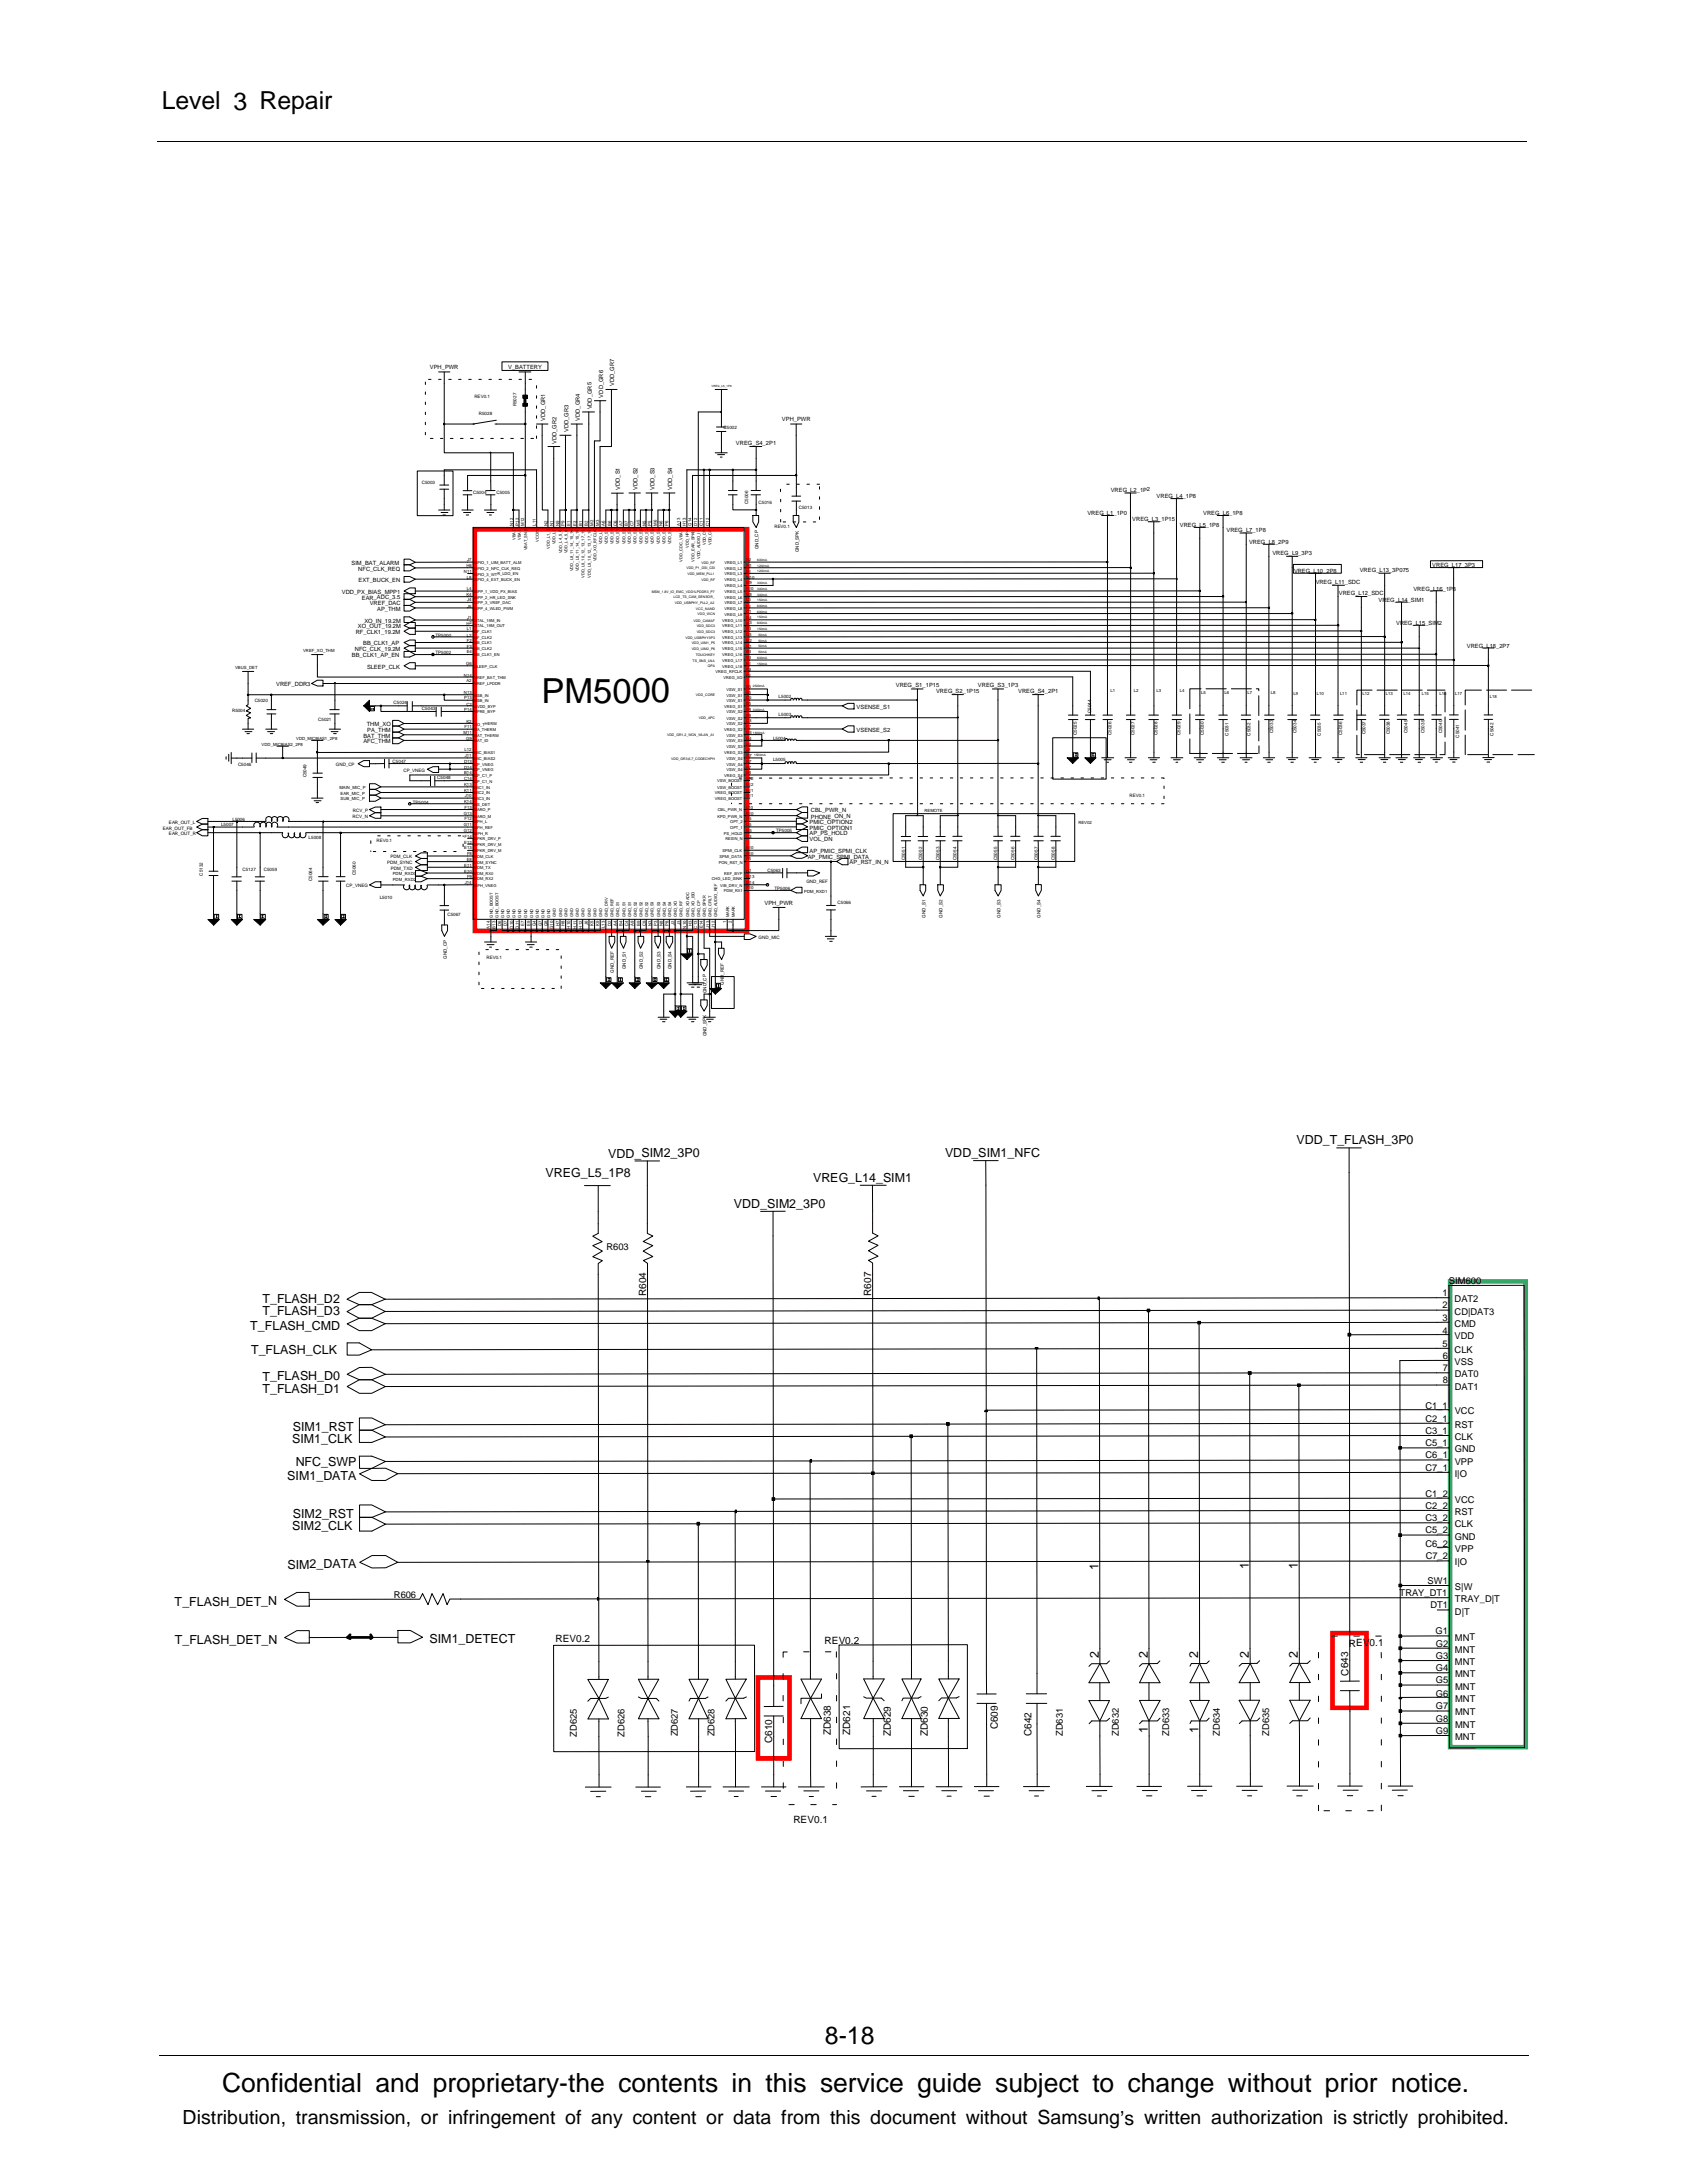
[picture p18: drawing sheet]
<svg xmlns="http://www.w3.org/2000/svg" width="216mm" height="279mm" viewBox="0 0 216 279" stroke-linecap="round" stroke-linejoin="round" font-family="sans-serif">
<defs><g id="words">
<text font-size="4.4" x="69.3" y="89.9">PM5000</text>
<text font-size="3.4" x="28.4" y="267.7">Confidential and proprietary-the contents in this service guide subject to change without prior notice.</text>
<g font-size="3.2">
<text x="20.7" y="14">Level 3 Repair</text>
<text x="105.6" y="261.6">8-18</text>
</g>
<text font-size="2.5" x="23.4" y="271.9">Distribution, transmission, or infringement of any content or data from this document without Samsung’s written authorization is strictly prohibited.</text>
<g font-size="1.6">
<text x="77.8" y="148.2">VDD_SIM2_3P0</text>
<text x="120.9" y="148.1">VDD_SIM1_NFC</text>
<text x="165.9" y="146.5">VDD_T_FLASH_3P0</text>
<text x="69.8" y="150.6">VREG_L5_1P8</text>
<text x="93.9" y="154.6">VDD_SIM2_3P0</text>
<text x="104.1" y="151.3">VREG_L14_SIM1</text>
<text x="33.6" y="166.7">T_FLASH_D2</text>
<text x="32" y="170.2">T_FLASH_CMD</text>
<text x="32.1" y="173.3">T_FLASH_CLK</text>
<text x="33.6" y="168.3">T_FLASH_D3</text>
<text x="33.6" y="178.2">T_FLASH_D1</text>
<text x="33.6" y="176.7">T_FLASH_D0</text>
<text x="37.4" y="184.7">SIM1_CLK</text>
<text x="37.5" y="183.1">SIM1_RST</text>
<text x="36.8" y="189.4">SIM1_DATA</text>
<text x="37.8" y="187.6">NFC_SWP</text>
<text x="37.4" y="195.9">SIM2_CLK</text>
<text x="37.5" y="194.3">SIM2_RST</text>
<text x="36.8" y="200.8">SIM2_DATA</text>
<text x="140.6" y="200.9" transform="rotate(-90 140.6 200.9)">1</text>
<text x="159.8" y="200.9" transform="rotate(-90 159.8 200.9)">1</text>
<text x="166.1" y="200.9" transform="rotate(-90 166.1 200.9)">1</text>
<text x="22.4" y="205.5">T_FLASH_DET_N</text>
<text x="22.4" y="210.4">T_FLASH_DET_N</text>
<text x="55" y="210.3">SIM1_DETECT</text>
<text x="140.6" y="212.3" transform="rotate(-90 140.6 212.3)">2</text>
<text x="146.9" y="212.2" transform="rotate(-90 146.9 212.2)">2</text>
<text x="153.4" y="212.2" transform="rotate(-90 153.4 212.2)">2</text>
<text x="159.8" y="212.2" transform="rotate(-90 159.8 212.2)">2</text>
<text x="166.1" y="212.2" transform="rotate(-90 166.1 212.2)">2</text>
<text x="146.9" y="221.8" transform="rotate(-90 146.9 221.8)">1</text>
<text x="153.4" y="221.8" transform="rotate(-90 153.4 221.8)">1</text>
</g>
<g font-size="1.3">
<text x="82.7" y="165.9" transform="rotate(-90 82.7 165.9)">R604</text>
<text x="111.5" y="165.8" transform="rotate(-90 111.5 165.8)">R607</text>
<text x="71.1" y="210.2">REV0.2</text>
<text x="105.5" y="210.5">REV0.2</text>
<text x="172.6" y="214.5" transform="rotate(-90 172.6 214.5)">C643</text>
<text x="172.6" y="210.7">REV0.1</text>
<text x="127.7" y="221.3" transform="rotate(-90 127.7 221.3)">C609</text>
<text x="98.8" y="223.1" transform="rotate(-90 98.8 223.1)">C610</text>
<text x="106.3" y="222.1" transform="rotate(-90 106.3 222.1)">ZD638</text>
<text x="108.8" y="222.1" transform="rotate(-90 108.8 222.1)">ZD621</text>
<text x="114" y="222.2" transform="rotate(-90 114 222.2)">ZD629</text>
<text x="118.7" y="222.2" transform="rotate(-90 118.7 222.2)">ZD630</text>
<text x="132" y="222.2" transform="rotate(-90 132 222.2)">C642</text>
<text x="101.6" y="233.4">REV0.1</text>
</g>
<g font-size="1.2">
<text x="77.6" y="159.9">R603</text>
<text x="184.6" y="167.5">2</text>
<text x="184.6" y="165.9">1</text>
<text x="185.4" y="164.3">SIM600</text>
<text x="186.2" y="166.7">DAT2</text>
<text x="184.6" y="172.4">5</text>
<text x="184.6" y="170.8">4</text>
<text x="184.6" y="169">3</text>
<text x="184.6" y="173.9">6</text>
<text x="186.2" y="168.3">CD|DAT3</text>
<text x="186.2" y="173.1">CLK</text>
<text x="186.2" y="171.4">VDD</text>
<text x="186.2" y="169.8">CMD</text>
<text x="184.6" y="175.5">7</text>
<text x="184.6" y="177.1">8</text>
<text x="186.2" y="174.7">VSS</text>
<text x="186.2" y="176.3">DAT0</text>
<text x="186.2" y="177.8">DAT1</text>
<text x="182.4" y="183.5">C3_1</text>
<text x="182.4" y="181.9">C2_1</text>
<text x="182.4" y="180.4">C1_1</text>
<text x="182.4" y="185.1">C5_1</text>
<text x="186.2" y="184.3">CLK</text>
<text x="186.2" y="181">VCC</text>
<text x="186.2" y="182.7">RST</text>
<text x="186.2" y="185.9">GND</text>
<text x="182.4" y="191.6">C1_2</text>
<text x="182.4" y="186.7">C6_1</text>
<text x="182.4" y="188.3">C7_1</text>
<text x="186.2" y="187.5">VPP</text>
<text x="186.2" y="189">I|O</text>
<text x="182.4" y="194.7">C3_2</text>
<text x="182.4" y="193.1">C2_2</text>
<text x="182.4" y="196.3">C5_2</text>
<text x="182.4" y="198">C6_2</text>
<text x="186.2" y="195.5">CLK</text>
<text x="186.2" y="193.9">RST</text>
<text x="186.2" y="192.3">VCC</text>
<text x="186.2" y="197">GND</text>
<text x="182.5" y="199.6">C7_2</text>
<text x="182.7" y="202.7">SW1</text>
<text x="186.2" y="198.6">VPP</text>
<text x="186.2" y="200.4">I|O</text>
<text x="186.2" y="203.5">S|W</text>
<text x="50.4" y="204.5">R606</text>
<text x="179.1" y="204.3">TRAY_DT1</text>
<text x="183.1" y="205.8">DT1</text>
<text x="183.7" y="209.2">G1</text>
<text x="186.2" y="206.7">D|T</text>
<text x="186.2" y="205.1">TRAY_D|T</text>
<text x="186.2" y="210">MNT</text>
<text x="183.7" y="210.7">G2</text>
<text x="183.7" y="212.3">G3</text>
<text x="183.7" y="213.9">G4</text>
<text x="183.7" y="215.5">G5</text>
<text x="186.2" y="213.1">MNT</text>
<text x="186.2" y="211.5">MNT</text>
<text x="186.2" y="214.7">MNT</text>
<text x="183.7" y="217.2">G6</text>
<text x="183.7" y="220.3">G8</text>
<text x="183.7" y="218.8">G7</text>
<text x="183.7" y="221.9">G9</text>
<text x="186.2" y="216.2">MNT</text>
<text x="186.2" y="217.8">MNT</text>
<text x="186.2" y="219.6">MNT</text>
<text x="186.2" y="221.1">MNT</text>
<text x="73.8" y="222.3" transform="rotate(-90 73.8 222.3)">ZD625</text>
<text x="79.9" y="222.3" transform="rotate(-90 79.9 222.3)">ZD626</text>
<text x="86.7" y="222.2" transform="rotate(-90 86.7 222.2)">ZD627</text>
<text x="91.5" y="222.2" transform="rotate(-90 91.5 222.2)">ZD628</text>
<text x="136" y="222.2" transform="rotate(-90 136 222.2)">ZD631</text>
<text x="143.2" y="222.2" transform="rotate(-90 143.2 222.2)">ZD632</text>
<text x="149.6" y="222.2" transform="rotate(-90 149.6 222.2)">ZD633</text>
<text x="156.1" y="222.2" transform="rotate(-90 156.1 222.2)">ZD634</text>
<text x="162.4" y="222.2" transform="rotate(-90 162.4 222.2)">ZD635</text>
<text x="186.2" y="222.7">MNT</text>
</g>
<g font-size=".7">
<text x="55" y="47.2">VPH_PWR</text>
<text x="65" y="47.2">V_BATTERY</text>
<text x="69.8" y="53.8" transform="rotate(-90 69.8 53.8)">VDD_GR1</text>
<text x="74.2" y="53.8" transform="rotate(-90 74.2 53.8)">VDD_GR4</text>
<text x="75.7" y="52.4" transform="rotate(-90 75.7 52.4)">VDD_GR5</text>
<text x="77.2" y="50.9" transform="rotate(-90 77.2 50.9)">VDD_GR6</text>
<text x="78.6" y="49.4" transform="rotate(-90 78.6 49.4)">VDD_GR7</text>
<text x="100.1" y="53.8">VPH_PWR</text>
<text x="71.2" y="56.8" transform="rotate(-90 71.2 56.8)">VDD_GR2</text>
<text x="72.7" y="55.3" transform="rotate(-90 72.7 55.3)">VDD_GR3</text>
<text x="94.2" y="57">VREG_S4_2P1</text>
<text x="79.4" y="62.7" transform="rotate(-90 79.4 62.7)">VDD_S1</text>
<text x="81.6" y="62.7" transform="rotate(-90 81.6 62.7)">VDD_S2</text>
<text x="83.8" y="62.7" transform="rotate(-90 83.8 62.7)">VDD_S3</text>
<text x="86" y="62.7" transform="rotate(-90 86 62.7)">VDD_S4</text>
<text x="139.2" y="66">VREG_L1_1P0</text>
<text x="142.2" y="62.9">VREG_L2_1P2</text>
<text x="148" y="63.7">VREG_L4_1P8</text>
<text x="154" y="66">VREG_L6_1P8</text>
<text x="144.9" y="66.7">VREG_L3_1P15</text>
<text x="151" y="67.4">VREG_L5_1P8</text>
<text x="157" y="68.1">VREG_L7_1P8</text>
<text x="159.9" y="69.6">VREG_L8_2P9</text>
<text x="162.8" y="71.1">VREG_L9_3P3</text>
<text x="43.8" y="76">VDD_PX_BIAS_MPP1</text>
<text x="45" y="72.3">SIM_BAT_ALARM</text>
<text x="45.8" y="73">NFC_CLK_REQ</text>
<text x="45.9" y="74.5">EXT_BUCK_EN</text>
<text x="46.3" y="76.8">EAR_ADC_3.5</text>
<text x="47.3" y="77.5">VREF_DAC</text>
<text x="165.6" y="73.3">VREG_L10_2P8</text>
<text x="168.4" y="74.7">VREG_L11_SDC</text>
<text x="171.3" y="76.2">VREG_L12_SDC</text>
<text x="174" y="73.2">VREG_L13_3P075</text>
<text x="176.4" y="77">VREG_L14_SIM1</text>
<text x="180.9" y="75.6">VREG_L16_1P8</text>
<text x="183.3" y="72.6">VREG_L17_3P3</text>
<text x="45.4" y="83.3">NFC_CLK_19.2M</text>
<text x="45.5" y="81.2">RF_CLK1_19.2M</text>
<text x="45.8" y="80.4">XO_OUT_19.2M</text>
<text x="46.5" y="82.6">BB_CLK1_AP</text>
<text x="46.6" y="79.7">XO_IN_19.2M</text>
<text x="48.3" y="78.2">AP_THM</text>
<text x="178.7" y="80">VREG_L15_SIM2</text>
<text x="187.7" y="83">VREG_L18_2P7</text>
<text x="35.3" y="87.8">VREF_DDR3</text>
<text x="45" y="84.1">BB_CLK1_AP_EN</text>
<text x="47" y="85.6">SLEEP_CLK</text>
<text x="114.7" y="88">VREG_S1_1P15</text>
<text x="119.8" y="88.7">VREG_S2_1P15</text>
<text x="125.2" y="88">VREG_S3_1P3</text>
<text x="130.3" y="88.7">VREG_S4_2P1</text>
<text x="46.5" y="95.1">AFC_THM</text>
<text x="46.5" y="94.4">BAT_THM</text>
<text x="46.9" y="93">THM_XO</text>
<text x="47" y="93.7">PA_THM</text>
<text x="109.6" y="93.7">VSENSE_S2</text>
<text x="109.6" y="90.7">VSENSE_S1</text>
<text x="103.6" y="105.5">PMIC_OPTION2</text>
<text x="103.6" y="106.9">AP_PS_HOLD</text>
<text x="103.6" y="107.7">VOL_DN</text>
<text x="103.6" y="106.2">PMIC_OPTION1</text>
<text x="103.8" y="104.8">PHONE_ON_N</text>
<text x="103.8" y="104">CBL_PWR_N</text>
<text x="103.4" y="109.9">AP_PMIC_SPMI_DATA</text>
<text x="103.6" y="109.2">AP_PMIC_SPMI_CLK</text>
<text x="108.7" y="110.6">AP_RST_IN_N</text>
<text x="97.8" y="115.8">VPH_PWR</text>
</g>
<g font-size=".6">
<text x="60.7" y="51">REV0.1</text>
<text x="61.3" y="53.1">R5028</text>
<text x="66.1" y="52" transform="rotate(-90 66.1 52)">R5027</text>
<text x="92.6" y="54.9">C5002</text>
<text x="54" y="62">C5003</text>
<text x="60.6" y="63.2">C5004</text>
<text x="63.5" y="63.2">C5005</text>
<text x="95.7" y="64.5" transform="rotate(-90 95.7 64.5)">C5006</text>
<text x="97.1" y="64.5">C5016</text>
<text x="102.2" y="65.2">C5013</text>
<text x="97.1" y="70.3" transform="rotate(-90 97.1 70.3)">GND_CP</text>
<text x="99.1" y="67.6">REV0.1</text>
<text x="102.2" y="70.7" transform="rotate(-90 102.2 70.7)">GND_SPK</text>
<text x="55.7" y="83.7">TP5002</text>
<text x="55.7" y="81.5">TP5000</text>
<text x="32.6" y="89.9">C5020</text>
<text x="99.7" y="89.3">L5002</text>
<text x="29.7" y="91.1">R5004</text>
<text x="40.7" y="92.3">C5021</text>
<text x="50.4" y="90.1">C5024</text>
<text x="54" y="90.8">C5043</text>
<text x="98.9" y="94.7">L5004</text>
<text x="99.7" y="91.7">L5003</text>
<text x="137.8" y="94.1" transform="rotate(-90 137.8 94.1)">C5025</text>
<text x="139.6" y="91.3" transform="rotate(-90 139.6 91.3)">C5044</text>
<text x="142.2" y="94.1" transform="rotate(-90 142.2 94.1)">C5026</text>
<text x="145.2" y="94.1" transform="rotate(-90 145.2 94.1)">C5027</text>
<text x="148.1" y="94.1" transform="rotate(-90 148.1 94.1)">C5028</text>
<text x="151.1" y="94.1" transform="rotate(-90 151.1 94.1)">C5029</text>
<text x="154.1" y="94.1" transform="rotate(-90 154.1 94.1)">C5030</text>
<text x="157.2" y="94.2" transform="rotate(-90 157.2 94.2)">C5031</text>
<text x="160" y="94.2" transform="rotate(-90 160 94.2)">C5032</text>
<text x="162.9" y="93.9" transform="rotate(-90 162.9 93.9)">C5033</text>
<text x="165.9" y="93.9" transform="rotate(-90 165.9 93.9)">C5034</text>
<text x="169" y="94.2" transform="rotate(-90 169 94.2)">C5035</text>
<text x="171.8" y="94.1" transform="rotate(-90 171.8 94.1)">C5036</text>
<text x="174.8" y="94" transform="rotate(-90 174.8 94)">C5037</text>
<text x="177.9" y="94" transform="rotate(-90 177.9 94)">C5038</text>
<text x="180.1" y="93.9" transform="rotate(-90 180.1 93.9)">C5045</text>
<text x="182.3" y="93.9" transform="rotate(-90 182.3 93.9)">C5039</text>
<text x="184.6" y="93.9" transform="rotate(-90 184.6 93.9)">C5040</text>
<text x="186.7" y="94.4" transform="rotate(-90 186.7 94.4)">C5041</text>
<text x="191.2" y="94.2" transform="rotate(-90 191.2 94.2)">C5042</text>
<text x="30.5" y="98">C5046</text>
<text x="39.2" y="99.5" transform="rotate(-90 39.2 99.5)">C5049</text>
<text x="43" y="98">GND_CP</text>
<text x="50.2" y="97.7">C5047</text>
<text x="51.6" y="98.8">CP_VNEG</text>
<text x="56" y="99.7">C5048</text>
<text x="98.9" y="97.4">L5005</text>
<text x="20.8" y="106.2">EAR_OUT_FB</text>
<text x="21.6" y="106.9">EAR_OUT_R</text>
<text x="21.6" y="105.5">EAR_OUT_L</text>
<text x="28.3" y="105.8">L5007</text>
<text x="29.7" y="105.1">L5006</text>
<text x="39.5" y="107.4">L5008</text>
<text x="45.1" y="104.7">RCV_N</text>
<text x="45.2" y="103.9">RCV_P</text>
<text x="48.2" y="107.8">REV0.1</text>
<text x="52.8" y="102.8">TP5004</text>
<text x="99.3" y="106.5">TP5005</text>
<text x="144.5" y="102.1">REV0.1</text>
<text x="26" y="112.1" transform="rotate(-90 26 112.1)">C5132</text>
<text x="31" y="111.5">C5127</text>
<text x="33.8" y="111.5">C5059</text>
<text x="40" y="112.8" transform="rotate(-90 40 112.8)">C5064</text>
<text x="44.3" y="113.6">CP_VNEG</text>
<text x="45.6" y="112" transform="rotate(-90 45.6 112)">C5060</text>
<text x="49.6" y="110.6">PDM_SYNC</text>
<text x="50" y="109.9">PDM_CLK</text>
<text x="50" y="111.3">PDM_TXD</text>
<text x="98.2" y="111.6">C5063</text>
<text x="99.1" y="113.9">TP5006</text>
<text x="103.2" y="113">GND_REF</text>
<text x="115.8" y="110.1" transform="rotate(-90 115.8 110.1)">C5051</text>
<text x="118" y="110.1" transform="rotate(-90 118 110.1)">C5052</text>
<text x="120.2" y="110.1" transform="rotate(-90 120.2 110.1)">C5053</text>
<text x="122.4" y="110.1" transform="rotate(-90 122.4 110.1)">C5054</text>
<text x="127.6" y="110.1" transform="rotate(-90 127.6 110.1)">C5055</text>
<text x="129.8" y="110.1" transform="rotate(-90 129.8 110.1)">C5056</text>
<text x="132.8" y="110.1" transform="rotate(-90 132.8 110.1)">C5057</text>
<text x="135" y="110.1" transform="rotate(-90 135 110.1)">C5058</text>
<text x="48.6" y="115">L5010</text>
<text x="57.3" y="117.2">C5067</text>
<text x="107.2" y="115.8">C5066</text>
<text x="118.4" y="117.4" transform="rotate(-90 118.4 117.4)">GND_S1</text>
<text x="120.6" y="117.4" transform="rotate(-90 120.6 117.4)">GND_S2</text>
<text x="128" y="117.4" transform="rotate(-90 128 117.4)">GND_S3</text>
<text x="133.2" y="117.4" transform="rotate(-90 133.2 117.4)">GND_S4</text>
<text x="57.2" y="122.7" transform="rotate(-90 57.2 122.7)">GND_CP</text>
<text x="62.3" y="122.7">REV0.1</text>
<text x="78.6" y="124.5" transform="rotate(-90 78.6 124.5)">GND_REF</text>
<text x="80.1" y="124.1" transform="rotate(-90 80.1 124.1)">GND_S1</text>
<text x="82.3" y="124.1" transform="rotate(-90 82.3 124.1)">GND_S2</text>
<text x="84.5" y="124.1" transform="rotate(-90 84.5 124.1)">GND_S3</text>
<text x="86" y="124.1" transform="rotate(-90 86 124.1)">GND_S4</text>
<text x="97.1" y="120.1">GND_MIC</text>
<text x="90.4" y="127.1" transform="rotate(-90 90.4 127.1)">GND_CP</text>
<text x="92.6" y="126" transform="rotate(-90 92.6 126)">GND_REF</text>
<text x="90.4" y="132.7" transform="rotate(-90 90.4 132.7)">GND_SPK</text>
</g>
<g font-size=".5">
<text x="59.8" y="71.8">J7</text>
<text x="65.7" y="67.3" transform="rotate(-90 65.7 67.3)">N12</text>
<text x="66" y="69.1" transform="rotate(-90 66 69.1)">VBAT</text>
<text x="66.4" y="67.3" transform="rotate(-90 66.4 67.3)">P12</text>
<text x="66.7" y="69.1" transform="rotate(-90 66.7 69.1)">VBAT</text>
<text x="67.1" y="67.3" transform="rotate(-90 67.1 67.3)">M12</text>
<text x="67.5" y="70.4" transform="rotate(-90 67.5 70.4)">VBAT_SNS</text>
<text x="68.6" y="67.3" transform="rotate(-90 68.6 67.3)">L11</text>
<text x="68.9" y="69.3" transform="rotate(-90 68.9 69.3)">VCOIN</text>
<text x="70.1" y="67.3" transform="rotate(-90 70.1 67.3)">N2</text>
<text x="70.4" y="70.2" transform="rotate(-90 70.4 70.2)">VDD_L1_3</text>
<text x="70.8" y="67.3" transform="rotate(-90 70.8 67.3)">N1</text>
<text x="71.1" y="69.7" transform="rotate(-90 71.1 69.7)">VDD_L2</text>
<text x="71.5" y="67.3" transform="rotate(-90 71.5 67.3)">N9</text>
<text x="71.9" y="70.8" transform="rotate(-90 71.9 70.8)">VDD_L4_5_6</text>
<text x="72.3" y="67.3" transform="rotate(-90 72.3 67.3)">P9</text>
<text x="72.6" y="70.8" transform="rotate(-90 72.6 70.8)">VDD_L4_5_6</text>
<text x="73" y="67.3" transform="rotate(-90 73 67.3)">E1</text>
<text x="73.8" y="67.3" transform="rotate(-90 73.8 67.3)">E2</text>
<text x="74.5" y="67.3" transform="rotate(-90 74.5 67.3)">B1</text>
<text x="75.2" y="67.3" transform="rotate(-90 75.2 67.3)">B2</text>
<text x="75.9" y="67.3" transform="rotate(-90 75.9 67.3)">M2</text>
<text x="76.3" y="71.8" transform="rotate(-90 76.3 71.8)">VDD_XO_RFCLK</text>
<text x="76.7" y="67.3" transform="rotate(-90 76.7 67.3)">M3</text>
<text x="77.1" y="69.7" transform="rotate(-90 77.1 69.7)">VDD_L7</text>
<text x="77.4" y="67.3" transform="rotate(-90 77.4 67.3)">A6</text>
<text x="77.8" y="69.7" transform="rotate(-90 77.8 69.7)">VDD_S1</text>
<text x="78.2" y="67.3" transform="rotate(-90 78.2 67.3)">B6</text>
<text x="78.5" y="69.7" transform="rotate(-90 78.5 69.7)">VDD_S1</text>
<text x="78.9" y="67.3" transform="rotate(-90 78.9 67.3)">C6</text>
<text x="79.2" y="69.7" transform="rotate(-90 79.2 69.7)">VDD_S1</text>
<text x="79.7" y="67.3" transform="rotate(-90 79.7 67.3)">A7</text>
<text x="80" y="69.7" transform="rotate(-90 80 69.7)">VDD_S2</text>
<text x="80.4" y="67.3" transform="rotate(-90 80.4 67.3)">B7</text>
<text x="80.8" y="69.7" transform="rotate(-90 80.8 69.7)">VDD_S2</text>
<text x="81.1" y="67.3" transform="rotate(-90 81.1 67.3)">C7</text>
<text x="81.5" y="69.7" transform="rotate(-90 81.5 69.7)">VDD_S2</text>
<text x="81.9" y="67.3" transform="rotate(-90 81.9 67.3)">M5</text>
<text x="82.2" y="69.7" transform="rotate(-90 82.2 69.7)">VDD_S3</text>
<text x="82.6" y="67.3" transform="rotate(-90 82.6 67.3)">N5</text>
<text x="82.9" y="69.7" transform="rotate(-90 82.9 69.7)">VDD_S3</text>
<text x="83.4" y="67.3" transform="rotate(-90 83.4 67.3)">P5</text>
<text x="83.7" y="69.7" transform="rotate(-90 83.7 69.7)">VDD_S3</text>
<text x="84.1" y="67.3" transform="rotate(-90 84.1 67.3)">M6</text>
<text x="84.5" y="69.7" transform="rotate(-90 84.5 69.7)">VDD_S4</text>
<text x="84.8" y="67.3" transform="rotate(-90 84.8 67.3)">N6</text>
<text x="85.2" y="69.7" transform="rotate(-90 85.2 69.7)">VDD_S4</text>
<text x="85.5" y="67.3" transform="rotate(-90 85.5 67.3)">P6</text>
<text x="85.9" y="69.7" transform="rotate(-90 85.9 69.7)">VDD_S4</text>
<text x="87.1" y="67.3" transform="rotate(-90 87.1 67.3)">A13</text>
<text x="87.4" y="71.9" transform="rotate(-90 87.4 71.9)">VDD_CDC_VBAT</text>
<text x="87.8" y="67.3" transform="rotate(-90 87.8 67.3)">H13</text>
<text x="88.2" y="70.1" transform="rotate(-90 88.2 70.1)">VDD_HPH</text>
<text x="88.5" y="67.3" transform="rotate(-90 88.5 67.3)">G14</text>
<text x="88.9" y="71.9" transform="rotate(-90 88.9 71.9)">VDD_EAR_SPKR</text>
<text x="89.2" y="67.3" transform="rotate(-90 89.2 67.3)">D12</text>
<text x="89.6" y="71.6" transform="rotate(-90 89.6 71.6)">VDD_AUDIO_IO</text>
<text x="89.9" y="67.3" transform="rotate(-90 89.9 67.3)">C11</text>
<text x="90.3" y="69.8" transform="rotate(-90 90.3 69.8)">VDD_CP</text>
<text x="90.8" y="67.3" transform="rotate(-90 90.8 67.3)">C12</text>
<text x="91.1" y="69.8" transform="rotate(-90 91.1 69.8)">VDD_CP</text>
<text x="95.5" y="71.8">P2</text>
<text x="59.4" y="73.3">N11</text>
<text x="59.7" y="76.2">K4</text>
<text x="59.7" y="72.6">H6</text>
<text x="59.8" y="75.5">L4</text>
<text x="59.8" y="74.1">L8</text>
<text x="59.8" y="77">J4</text>
<text x="59.8" y="77.8">J5</text>
<text x="60.7" y="73.7">GPIO_3_WTR_LDO_EN</text>
<text x="60.7" y="75.9">MPP_1_VDD_PX_BIAS</text>
<text x="60.7" y="74.4">GPIO_4_EXT_BUCK_EN</text>
<text x="60.7" y="76.6">MPP_2_HR_LED_SNK</text>
<text x="60.7" y="72.2">GPIO_1_UIM_BATT_ALM</text>
<text x="60.7" y="77.3">MPP_3_VREF_DAC</text>
<text x="60.7" y="72.9">GPIO_2_NFC_CLK_REQ</text>
<text x="73.4" y="73.1" transform="rotate(-90 73.4 73.1)">VDD_L8_11_14_15_16</text>
<text x="74.1" y="73.1" transform="rotate(-90 74.1 73.1)">VDD_L8_11_14_15_16</text>
<text x="74.8" y="74" transform="rotate(-90 74.8 74)">VDD_L9_10_12_13_17_18</text>
<text x="75.6" y="74" transform="rotate(-90 75.6 74)">VDD_L9_10_12_13_17_18</text>
<text x="92.7" y="72.2">VREG_L1</text>
<text x="92.7" y="73.6">VREG_L3</text>
<text x="92.7" y="75.9">VREG_L5</text>
<text x="92.7" y="75.2">VREG_L4</text>
<text x="92.7" y="74.4">VREG_L4</text>
<text x="92.7" y="72.9">VREG_L2</text>
<text x="92.7" y="76.6">VREG_L6</text>
<text x="92.7" y="77.3">VREG_L7</text>
<text x="95.5" y="73.3">P1</text>
<text x="95.5" y="75.5">P10</text>
<text x="95.5" y="76.2">M8</text>
<text x="95.5" y="74.8">M9</text>
<text x="95.5" y="74.1">M10</text>
<text x="95.5" y="77">L3</text>
<text x="95.5" y="72.5">M1</text>
<text x="95.5" y="77.8">F1</text>
<text x="38.8" y="83.5">VREF_XO_THM</text>
<text x="59.7" y="79.9">H2</text>
<text x="59.7" y="83.6">E4</text>
<text x="59.8" y="81.5">L2</text>
<text x="59.8" y="80.7">L1</text>
<text x="59.8" y="82.2">F2</text>
<text x="59.8" y="82.9">F3</text>
<text x="59.8" y="79.2">J1</text>
<text x="60.7" y="81.8">RF_CLK2</text>
<text x="60.7" y="81">RF_CLK1</text>
<text x="60.7" y="78.1">MPP_4_WLED_PWM</text>
<text x="60.7" y="80.3">XTAL_19M_OUT</text>
<text x="60.7" y="79.6">XTAL_19M_IN</text>
<text x="60.7" y="82.5">BB_CLK1</text>
<text x="60.7" y="83.2">BB_CLK2</text>
<text x="92.4" y="82.5">VREG_L14</text>
<text x="92.4" y="80.3">VREG_L11</text>
<text x="92.4" y="83.2">VREG_L15</text>
<text x="92.4" y="81.8">VREG_L13</text>
<text x="92.4" y="79.6">VREG_L10</text>
<text x="92.4" y="81">VREG_L12</text>
<text x="92.7" y="78.1">VREG_L8</text>
<text x="92.7" y="78.8">VREG_L9</text>
<text x="95.5" y="82.2">G2</text>
<text x="95.5" y="79.9">G3</text>
<text x="95.5" y="82.9">G1</text>
<text x="95.5" y="83.6">E3</text>
<text x="95.5" y="81.4">D3</text>
<text x="95.5" y="79.2">D4</text>
<text x="95.5" y="78.5">C1</text>
<text x="95.5" y="80.7">B3</text>
<text x="30.1" y="85.6">VBUS_DET</text>
<text x="59.4" y="88.8">N13</text>
<text x="59.4" y="86.6">N14</text>
<text x="59.4" y="89.5">P13</text>
<text x="59.7" y="85.1">G6</text>
<text x="59.7" y="87.3">A2</text>
<text x="60.7" y="89.9">USB_IN</text>
<text x="60.7" y="89.2">USB_IN</text>
<text x="60.7" y="86.9">VREF_BAT_THM</text>
<text x="60.7" y="85.5">SLEEP_CLK</text>
<text x="60.7" y="84">BB_CLK1_EN</text>
<text x="60.7" y="87.7">VREF_LPDDR</text>
<text x="91.6" y="86.2">VREG_RFCLK</text>
<text x="92.4" y="84">VREG_L16</text>
<text x="92.4" y="85.5">VREG_L18</text>
<text x="92.4" y="84.8">VREG_L17</text>
<text x="92.6" y="86.9">VREG_XO</text>
<text x="93" y="89.9">VSW_S1</text>
<text x="93" y="89.2">VSW_S1</text>
<text x="93" y="88.4">VSW_S1</text>
<text x="95.5" y="85.9">K3</text>
<text x="95.5" y="86.6">K1</text>
<text x="95.5" y="89.5">C5</text>
<text x="95.5" y="88.8">B5</text>
<text x="95.5" y="88.1">A5</text>
<text x="95.5" y="85.1">A1</text>
<text x="95.5" y="84.4">A3</text>
<text x="142.1" y="88.6">L1</text>
<text x="145.1" y="88.6">L2</text>
<text x="148" y="88.6">L3</text>
<text x="151" y="88.6">L4</text>
<text x="153.7" y="88.8">L5</text>
<text x="156.7" y="88.8">L6</text>
<text x="159.7" y="88.8">L7</text>
<text x="162.6" y="88.8">L8</text>
<text x="165.5" y="89">L9</text>
<text x="168.5" y="89">L10</text>
<text x="171.5" y="89">L11</text>
<text x="174.4" y="89">L12</text>
<text x="177.4" y="89">L13</text>
<text x="179.6" y="89">L14</text>
<text x="181.9" y="89">L15</text>
<text x="184.2" y="89">L16</text>
<text x="186.2" y="88.9">L17</text>
<text x="190.6" y="89.3">L18</text>
<text x="33.5" y="95.4">VDD_MICBIAS2_2P8</text>
<text x="37.9" y="94.7">VDD_MICBIAS1_2P8</text>
<text x="59.3" y="94">M11</text>
<text x="59.4" y="91">P14</text>
<text x="59.5" y="93.2">F11</text>
<text x="59.7" y="94.7">G9</text>
<text x="59.7" y="92.5">K2</text>
<text x="59.7" y="90.3">C2</text>
<text x="60.7" y="91.3">VPRE_BYP</text>
<text x="60.7" y="94.3">BAT_THERM</text>
<text x="60.7" y="92.9">XO_THERM</text>
<text x="60.7" y="95">BAT_ID</text>
<text x="60.7" y="93.6">PA_THERM</text>
<text x="60.7" y="90.6">AVDD_BYP</text>
<text x="92.7" y="93.6">VREG_S2</text>
<text x="92.7" y="90.6">VREG_S1</text>
<text x="93" y="95.7">VSW_S3</text>
<text x="93" y="95">VSW_S3</text>
<text x="93" y="94.3">VSW_S3</text>
<text x="93" y="92.8">VSW_S2</text>
<text x="93" y="92.1">VSW_S2</text>
<text x="93" y="91.3">VSW_S2</text>
<text x="95.5" y="95.4">P4</text>
<text x="95.5" y="94.7">N4</text>
<text x="95.5" y="94">M4</text>
<text x="95.5" y="93.2">F7</text>
<text x="95.5" y="90.3">E5</text>
<text x="95.5" y="92.5">C8</text>
<text x="95.5" y="91.7">B8</text>
<text x="95.5" y="91">A8</text>
<text x="43.4" y="101">MAIN_MIC_P</text>
<text x="43.6" y="101.7">EAR_MIC_P</text>
<text x="59.4" y="101.3">K11</text>
<text x="59.4" y="100.6">K13</text>
<text x="59.4" y="97.6">D13</text>
<text x="59.4" y="98.4">D14</text>
<text x="59.4" y="99.9">C14</text>
<text x="59.4" y="99.1">B14</text>
<text x="59.5" y="96.2">L12</text>
<text x="59.5" y="96.9">J11</text>
<text x="60.7" y="96.5">MIC_BIAS1</text>
<text x="60.7" y="101.7">MIC2_IN</text>
<text x="60.7" y="101">MIC1_IN</text>
<text x="60.7" y="97.3">MIC_BIAS2</text>
<text x="60.7" y="98">CP_VNEG</text>
<text x="60.7" y="98.7">CP_VNEG</text>
<text x="60.7" y="100.2">CP_C1_N</text>
<text x="60.7" y="99.4">CP_C1_P</text>
<text x="91.5" y="101.7">VREG_BOOST</text>
<text x="91.8" y="101">VSW_BOOST</text>
<text x="91.8" y="100.1">VSW_BOOST</text>
<text x="92.7" y="99.4">VREG_S4</text>
<text x="92.7" y="96.5">VREG_S3</text>
<text x="93" y="98.7">VSW_S4</text>
<text x="93" y="98">VSW_S4</text>
<text x="93" y="97.3">VSW_S4</text>
<text x="95.5" y="98.4">P7</text>
<text x="95.5" y="97.6">N7</text>
<text x="95.5" y="96.9">M7</text>
<text x="95.5" y="99.1">K8</text>
<text x="95.5" y="96.2">J</text>
<text x="95.5" y="100.6">B12</text>
<text x="95.5" y="101.3">A11</text>
<text x="95.5" y="99.9">A12</text>
<text x="95.8" y="96.2">8</text>
<text x="43.6" y="102.4">SUB_MIC_P</text>
<text x="59.4" y="105.7">G11</text>
<text x="59.4" y="106.4">G12</text>
<text x="59.4" y="104.3">G13</text>
<text x="59.4" y="102.8">K14</text>
<text x="59.4" y="108">E12</text>
<text x="59.5" y="105">F12</text>
<text x="59.5" y="103.5">F13</text>
<text x="59.5" y="107.3">F14</text>
<text x="59.5" y="102">J10</text>
<text x="60.7" y="103.1">HS_DET</text>
<text x="60.7" y="102.4">MIC3_IN</text>
<text x="60.7" y="106.1">HPH_REF</text>
<text x="60.7" y="106.8">HPH_R</text>
<text x="60.7" y="104.7">EARO_M</text>
<text x="60.7" y="105.4">HPH_L</text>
<text x="60.7" y="103.8">EARO_P</text>
<text x="60.7" y="107.5">SPKR_DRV_P</text>
<text x="91.5" y="102.4">VREG_BOOST</text>
<text x="91.8" y="104.7">KPD_PWR_N</text>
<text x="91.9" y="103.8">CBL_PWR_N</text>
<text x="92.6" y="106.8">PS_HOLD</text>
<text x="92.8" y="107.5">RESIN_N</text>
<text x="93.5" y="105.4">OPT_2</text>
<text x="93.5" y="106.1">OPT_1</text>
<text x="95.5" y="103.5">L10</text>
<text x="95.5" y="104.3">K10</text>
<text x="95.5" y="105">H5</text>
<text x="95.5" y="106.4">G5</text>
<text x="95.5" y="105.7">D5</text>
<text x="95.5" y="107.3">C3</text>
<text x="95.5" y="102">B11</text>
<text x="118.3" y="103.9">REMOTE</text>
<text x="138" y="105.5">REV02</text>
<text x="50.3" y="112">PDM_RXD0</text>
<text x="50.3" y="112.7">PDM_RXD2</text>
<text x="59.4" y="108.7">E13</text>
<text x="59.4" y="111.7">E10</text>
<text x="59.4" y="111">E11</text>
<text x="59.5" y="113.1">J14</text>
<text x="59.7" y="110.2">E8</text>
<text x="59.8" y="109.4">F8</text>
<text x="59.8" y="112.4">F9</text>
<text x="60.7" y="113.5">HPH_VNEG</text>
<text x="60.7" y="109.8">PDM_CLK</text>
<text x="60.7" y="112.7">PDM_RX2</text>
<text x="60.7" y="110.5">PDM_SYNC</text>
<text x="60.7" y="108.3">SPKR_DRV_M</text>
<text x="60.7" y="109.1">SPKR_DRV_M</text>
<text x="60.7" y="112">PDM_RX0</text>
<text x="60.7" y="111.3">PDM_TX</text>
<text x="91.1" y="112.7">CHG_LED_SINK</text>
<text x="92" y="110.5">PON_RST_N</text>
<text x="92.1" y="109.8">SPMI_DATA</text>
<text x="92.2" y="113.5">VIB_DRV_N</text>
<text x="92.5" y="109.1">SPMI_CLK</text>
<text x="92.7" y="112">REF_BYP</text>
<text x="95.5" y="112.4">M13</text>
<text x="95.5" y="113.1">M14</text>
<text x="95.5" y="110.1">F5</text>
<text x="95.5" y="113.8">F10</text>
<text x="95.5" y="111.7">D1</text>
<text x="95.5" y="109.4">B10</text>
<text x="95.5" y="108.7">A10</text>
<text x="62.7" y="118.9" transform="rotate(-90 62.7 118.9)">A14</text>
<text x="63.1" y="117.4" transform="rotate(-90 63.1 117.4)">GND_BOOST</text>
<text x="63.4" y="118.9" transform="rotate(-90 63.4 118.9)">B13</text>
<text x="63.8" y="117.4" transform="rotate(-90 63.8 117.4)">GND_BOOST</text>
<text x="64.1" y="118.5" transform="rotate(-90 64.1 118.5)">D6</text>
<text x="64.5" y="117.4" transform="rotate(-90 64.5 117.4)">GND</text>
<text x="64.9" y="118.5" transform="rotate(-90 64.9 118.5)">D7</text>
<text x="65.3" y="117.4" transform="rotate(-90 65.3 117.4)">GND</text>
<text x="65.7" y="118.9" transform="rotate(-90 65.7 118.9)">D10</text>
<text x="66" y="117.4" transform="rotate(-90 66 117.4)">GND</text>
<text x="66.4" y="118.9" transform="rotate(-90 66.4 118.9)">D11</text>
<text x="66.7" y="117.4" transform="rotate(-90 66.7 117.4)">GND</text>
<text x="67.1" y="118.5" transform="rotate(-90 67.1 118.5)">E7</text>
<text x="67.5" y="117.4" transform="rotate(-90 67.5 117.4)">GND</text>
<text x="67.8" y="118.5" transform="rotate(-90 67.8 118.5)">E9</text>
<text x="68.2" y="117.4" transform="rotate(-90 68.2 117.4)">GND</text>
<text x="68.6" y="118.6" transform="rotate(-90 68.6 118.6)">G4</text>
<text x="69" y="117.4" transform="rotate(-90 69 117.4)">GND</text>
<text x="69.4" y="118.6" transform="rotate(-90 69.4 118.6)">G7</text>
<text x="69.7" y="117.4" transform="rotate(-90 69.7 117.4)">GND</text>
<text x="70.1" y="118.6" transform="rotate(-90 70.1 118.6)">G8</text>
<text x="70.4" y="117.4" transform="rotate(-90 70.4 117.4)">GND</text>
<text x="70.8" y="118.9" transform="rotate(-90 70.8 118.9)">G10</text>
<text x="71.1" y="117.4" transform="rotate(-90 71.1 117.4)">GND</text>
<text x="71.5" y="118.5" transform="rotate(-90 71.5 118.5)">H7</text>
<text x="71.9" y="117.4" transform="rotate(-90 71.9 117.4)">GND</text>
<text x="72.3" y="118.5" transform="rotate(-90 72.3 118.5)">H8</text>
<text x="72.6" y="117.4" transform="rotate(-90 72.6 117.4)">GND</text>
<text x="73" y="118.9" transform="rotate(-90 73 118.9)">H10</text>
<text x="73.4" y="117.4" transform="rotate(-90 73.4 117.4)">GND</text>
<text x="73.8" y="118.9" transform="rotate(-90 73.8 118.9)">H11</text>
<text x="74.1" y="117.4" transform="rotate(-90 74.1 117.4)">GND</text>
<text x="74.5" y="118.9" transform="rotate(-90 74.5 118.9)">H12</text>
<text x="74.8" y="117.4" transform="rotate(-90 74.8 117.4)">GND</text>
<text x="75.2" y="118.4" transform="rotate(-90 75.2 118.4)">J6</text>
<text x="75.6" y="117.4" transform="rotate(-90 75.6 117.4)">GND</text>
<text x="76" y="118.5" transform="rotate(-90 76 118.5)">K5</text>
<text x="76.3" y="117.4" transform="rotate(-90 76.3 117.4)">GND</text>
<text x="76.7" y="118.5" transform="rotate(-90 76.7 118.5)">K9</text>
<text x="77.1" y="117.4" transform="rotate(-90 77.1 117.4)">GND</text>
<text x="77.4" y="118.8" transform="rotate(-90 77.4 118.8)">L13</text>
<text x="77.8" y="117.4" transform="rotate(-90 77.8 117.4)">GND_DRV</text>
<text x="78.2" y="118.5" transform="rotate(-90 78.2 118.5)">D2</text>
<text x="78.5" y="117.4" transform="rotate(-90 78.5 117.4)">GND_REF</text>
<text x="79" y="118.5" transform="rotate(-90 79 118.5)">A4</text>
<text x="79.2" y="117.4" transform="rotate(-90 79.2 117.4)">GND_S1</text>
<text x="79.7" y="118.5" transform="rotate(-90 79.7 118.5)">B4</text>
<text x="80.1" y="117.4" transform="rotate(-90 80.1 117.4)">GND_S1</text>
<text x="80.4" y="118.5" transform="rotate(-90 80.4 118.5)">C4</text>
<text x="80.8" y="117.4" transform="rotate(-90 80.8 117.4)">GND_S1</text>
<text x="81.1" y="118.5" transform="rotate(-90 81.1 118.5)">A9</text>
<text x="81.5" y="117.4" transform="rotate(-90 81.5 117.4)">GND_S2</text>
<text x="81.9" y="118.5" transform="rotate(-90 81.9 118.5)">B9</text>
<text x="82.2" y="117.4" transform="rotate(-90 82.2 117.4)">GND_S2</text>
<text x="82.7" y="118.5" transform="rotate(-90 82.7 118.5)">C9</text>
<text x="82.9" y="117.4" transform="rotate(-90 82.9 117.4)">GND_S2</text>
<text x="83.4" y="118.5" transform="rotate(-90 83.4 118.5)">N3</text>
<text x="83.7" y="117.4" transform="rotate(-90 83.7 117.4)">GND_S3</text>
<text x="84.1" y="118.5" transform="rotate(-90 84.1 118.5)">P3</text>
<text x="84.5" y="117.4" transform="rotate(-90 84.5 117.4)">GND_S3</text>
<text x="84.8" y="118.5" transform="rotate(-90 84.8 118.5)">N8</text>
<text x="85.2" y="117.4" transform="rotate(-90 85.2 117.4)">GND_S4</text>
<text x="85.5" y="118.5" transform="rotate(-90 85.5 118.5)">P8</text>
<text x="85.9" y="117.4" transform="rotate(-90 85.9 117.4)">GND_S4</text>
<text x="86.3" y="118.4" transform="rotate(-90 86.3 118.4)">J2</text>
<text x="86.6" y="117.4" transform="rotate(-90 86.6 117.4)">GND_XO</text>
<text x="87.1" y="118.4" transform="rotate(-90 87.1 118.4)">J3</text>
<text x="87.4" y="117.4" transform="rotate(-90 87.4 117.4)">GND_RF</text>
<text x="87.8" y="118.9" transform="rotate(-90 87.8 118.9)">N10</text>
<text x="88.2" y="117.4" transform="rotate(-90 88.2 117.4)">GND_XOADC</text>
<text x="88.5" y="118.5" transform="rotate(-90 88.5 118.5)">H3</text>
<text x="88.9" y="117.4" transform="rotate(-90 88.9 117.4)">GND_XO_ISO</text>
<text x="89.2" y="118.9" transform="rotate(-90 89.2 118.9)">C13</text>
<text x="89.6" y="117.4" transform="rotate(-90 89.6 117.4)">GND_CP</text>
<text x="90" y="118.8" transform="rotate(-90 90 118.8)">E14</text>
<text x="90.3" y="117.4" transform="rotate(-90 90.3 117.4)">GND_SPKR</text>
<text x="90.8" y="118.7" transform="rotate(-90 90.8 118.7)">J13</text>
<text x="91.1" y="117.4" transform="rotate(-90 91.1 117.4)">GND_CFILT</text>
<text x="91.5" y="118.7" transform="rotate(-90 91.5 118.7)">J12</text>
<text x="91.8" y="117.4" transform="rotate(-90 91.8 117.4)">GND_AUDIO_REF</text>
<text x="92.6" y="114.2">PDM_RX1</text>
<text x="92.9" y="118.1" transform="rotate(-90 92.9 118.1)">1</text>
<text x="93.3" y="117.4" transform="rotate(-90 93.3 117.4)">MARK</text>
<text x="93.7" y="118.1" transform="rotate(-90 93.7 118.1)">2</text>
<text x="94" y="117.4" transform="rotate(-90 94 117.4)">MARK</text>
<text x="102.9" y="114.2">PDM_RXD1</text>
</g>
<g font-size=".4">
<text x="91.1" y="49.5">VREG_L5_1P8</text>
<text x="96.9" y="71.8">600mA</text>
<text x="83.4" y="75.9">MSM_1.8V_IO_EMC_VDD1LPDDR3_P7</text>
<text x="86.2" y="76.6">LCD_TS_CAM_SENSOR_</text>
<text x="86.4" y="77.3">VDD_USBPHY_PLL2_A2</text>
<text x="87.8" y="72.9">VDD_P1_DSI_CSI</text>
<text x="88" y="73.6">VDD_MEM_PLL1</text>
<text x="89.8" y="74.3">VDD_RF</text>
<text x="89.8" y="72.2">VDD_RF</text>
<text x="96.9" y="73.3">1200mA</text>
<text x="96.9" y="74.7">300mA</text>
<text x="96.9" y="75.5">300mA</text>
<text x="96.9" y="76.2">300mA</text>
<text x="96.9" y="72.5">1200mA</text>
<text x="96.9" y="77">150mA</text>
<text x="96.9" y="77.7">600mA</text>
<text x="87.7" y="81.7">VDD_USBPHY3P3</text>
<text x="88.5" y="83.2">VDD_UIM2_P6</text>
<text x="88.5" y="82.5">VDD_UIM1_P5</text>
<text x="88.8" y="79.6">VDD_CAMAF</text>
<text x="89" y="84">TOUCHKEY</text>
<text x="89.1" y="78">VCC_NAND</text>
<text x="89.2" y="81">VDD_SDC3</text>
<text x="89.2" y="80.3">VDD_SDC3</text>
<text x="89.3" y="78.8">VDD_WCN</text>
<text x="96.9" y="79.1">150mA</text>
<text x="96.9" y="79.9">600mA</text>
<text x="96.9" y="78.4">600mA</text>
<text x="96.9" y="80.7">150mA</text>
<text x="97.1" y="82.8">50mA</text>
<text x="97.1" y="83.6">50mA</text>
<text x="97.1" y="81.4">50mA</text>
<text x="97.1" y="82.1">50mA</text>
<text x="88.6" y="84.7">TS_SNS_LNA</text>
<text x="89.1" y="89.1">VDD_CORE</text>
<text x="90.6" y="85.4">QPA</text>
<text x="96.4" y="88">2500mA</text>
<text x="96.9" y="84.4">600mA</text>
<text x="96.9" y="85.1">150mA</text>
<text x="85.4" y="94.3">VDD_GR1,2_WCN_WLAN_A1</text>
<text x="89.4" y="92.1">VDD_APC</text>
<text x="96.4" y="93.9">1800mA</text>
<text x="96.4" y="91">3000mA</text>
<text x="85.9" y="97.2">VDD_GR3,6,7_CODECHPH</text>
<text x="96.5" y="96.8">1500mA</text>
</g>
</g></defs>
<g fill="none" stroke="#000" stroke-width=".13">
<path d="M20.2 18.1h175.3M54.4 48.9v.3M54.4 50.2v.3M54.4 51.5v.3M54.4 52.7v.4M54.4 54v.4M54.4 55.3v.3M54.8 48.6h.4M55.1 56.1h.3M56.1 48.6h.4M56.1 47.6h1.5M56.4 56.1h.3"/>
<path d="M56.8 54.2h.1v.2h-.1zM56.9 54.3v3.7h5.9M56.9 54.3h3.8M56.9 47.6v6.7M57.4 48.6h.3M57.6 56.1h.4M58.7 48.6h.3M58.9 56.1h.4M60 48.6h.3M60.2 56.1h.4M61.3 48.6h.3M61.5 56.1h.3"/>
<path d="M62.6 48.6h.3M62.7 57.9l.1 .1zM62.8 58v4.8M62.8 56.1h.3M62.8 58h2.9v9.5M63.4 54.3h3.8M63.5 53.8l-2.9 .5M63.9 48.6h.3M64.1 56.1h.3M64.2 46.3h5.9v1.1h-5.9zM65.2 48.6h.3M65.4 56.1h.3"/>
<path d="M66.4 48.6h.3M66.4 47.6h1.5M66.7 56.1h.3M66.9 51.6h.6v.4h-.6zM66.9 50.6h.6v.4h-.6zM67.1 51h.2v.6h-.2zM67.2 54.2h.1v.2h-.1zM67.2 52v15.5M67.2 47.6v3M67.7 48.6h.3M67.9 56.1h.4M68.7 49.4v.3"/>
<path d="M68.7 50.7v.3M68.7 51.9v.4M68.7 53.2v.3M68.7 54.5v.3M68.7 55.8v.3M68.7 54.3h1.4M69.4 54.3v11h.7v2.2M70.1 57.2h1.5M70.9 57.2v10.3M71.6 55.7h1.5M72.4 55.7v11.8M73.1 54.3h1.4"/>
<path d="M73.8 54.3v13.2M74.5 52.7h1.6M75.4 52.7v14.8M76.1 51.3h1.4M76.8 51.3v5.1h-.7v11.1M77.5 49.8h1.5M78.3 49.8v7.4h-1.5v10.3M91.5 58h1.6M91.5 49.8h1.6M91.7 54.7h1.2M91.7 55.2h1.2M91.8 58.2h.9"/>
<path d="M92.2 58.5h.2M92.2 52.6h.1v.2h-.1zM92.3 52.7h-2.9v14.8M92.3 55.2v2.8M92.3 49.8v4.9M95.9 57.2h1.6M96.8 57.2v5.6M101.2 54.3h1.4M101.9 54.3v6.6M51.7 73.8h.7l.7 .3-.7 .4h-.7zM51.7 72.3h.7l.7 .4-.7 .4h-.7zM51.7 76.7h.7l.7 .4-.7 .4h-.7z"/>
<path d="M51.7 79h.7l.7 .4-.7 .3h-.7zM51.7 77.5h.7l.7 .3-.7 .4h-.7zM51.7 71.6h.7l.7 .4-.7 .3h-.7zM51.7 75.6l.7-.4h.7v.8h-.7zM51.7 76h.7l.7 .4-.7 .3h-.7zM53.1 76.4h7.5M53.1 79.4h7.5M53.1 77.8h7.5M53.1 75.6h7.5M53.1 74.1h7.5M53.1 77.1h7.5M53.4 60.3h4.6v5.7h-4.6z"/>
<path d="M56.1 65.3h1.5M56.3 62.1h1.1M56.3 62.6h1.1M56.5 65.6h.8M56.7 65.9h.3M56.9 62.1v-2h11.8v7.4M56.9 62.6v2.7M59.1 65.3h1.5M59.3 63.3h1.1M59.3 62.8h1.1M59.3 65.6h.9M59.7 65.9h.3"/>
<path d="M59.8 73.4h.8M59.8 63.3v2M60.6 67.5h34.6v50.2h-34.6zM60.6 72.7h-7.5M60.6 71.9l-7.5 .1M60.6 67.5h.1M62 65.3h1.5M62.2 63.3h1.2M62.3 65.6h.9M62.6 65.9h.3M62.8 63.3v2M63.4 62.8h-1.2"/>
<path d="M65.6 65.2h.2v.1h-.2zM65.7 65.3h.7v2.2M67.2 60.8h.1v.1h-.1zM67.2 60.9h-7.4v1.9M72.3 65.2h.2v.1h-.2zM72.4 65.3h-.8v2.2M73.7 65.2h.2v.1h-.2zM73.8 65.3h-.7v2.2M75.3 65.2l.1 .1zM75.4 65.3h-.8v2.2M78.2 65.2h.1v.1h-.1zM78.3 65.3v2.2"/>
<path d="M78.3 63.1h1.5M78.9 65.2h.2v.1h-.2zM79 65.3h-1.5v2.2M79 63.1v4.4M80.4 65.2h.2v.1h-.2zM80.5 65.3v2.2M80.5 63.1h1.5M81.2 65.2h.1v.1h-.1zM81.2 65.3h-1.4v2.2M81.2 63.1v4.4M82.6 65.2h.2v.1h-.2zM82.7 65.3v2.2"/>
<path d="M82.7 63.1h1.5M83.4 63.1v4.4M83.4 65.3h-1.4v2.2M83.4 65.2h.1v.1h-.1zM84.8 65.2h.2v.1h-.2zM84.9 65.3v2.2M84.9 63.1h1.5M85.6 65.2h.1v.1h-.1zM85.7 63.1v4.4M85.7 65.3h-1.5v2.2M87.1 66.8v.7M90 60h.1v.2h-.1z"/>
<path d="M90.1 60.1v7.4M90.7 60h.2v.2h-.2zM90.8 60.1v7.4M93.2 63.3h1.1M93.2 62.8h1.1M93.7 60h.2v.2h-.2zM93.8 60.1v2.7M93.8 63.3v2h3M95.2 78.5h70.2M96.1 62.8h1.2M96.1 63.3h1.2M96.4 66h.7v.8l-.3 .7-.4-.7z"/>
<path d="M96.7 65.2h.1v.1h-.1zM96.7 60h.1v.2h-.1zM96.8 63.3v2.7M96.8 60.1h-8.9v7.4M98.8 74h.2v.2h-.2zM98.9 74.1v.8h-3.7M99.9 62.6v.3M99.9 63.9v.3M99.9 65.2v.3M99.9 66.5v.3M100.2 66.8h.3M100.7 62h.3"/>
<path d="M101.3 64.1h1.2M101.3 63.5h1.2M101.5 66.8h.3M101.5 66h.7v.8l-.3 .7-.4-.7zM101.8 60.8h.2v.1h-.2zM101.9 60.9v2.6M101.9 60.9h-13.3v6.6M101.9 64.1v1.9M102 62h.3M102.8 66.8h.3M103.3 62h.3M104.1 66.8h.3"/>
<path d="M104.6 62h.3M104.9 62.3v.3M104.9 63.6v.3M104.9 64.9v.3M104.9 66.1v.4M141 66h1.5M141.6 71.9h.2v.1h-.2zM141.7 66v25.5M141.7 71.9h-46.5M144 63.1h1.4M144.6 72.6h.2v.1h-.2zM144.7 63.1v9.5"/>
<path d="M144.7 72.6l-49.5 .1M144.7 72.6v18.9M146.9 66.8h1.5M147.6 73.3h.1v.2h-.1zM147.7 73.4v18.1M147.7 73.4h-52.5M147.7 66.8v6.6M149.8 63.8h1.6M150.6 63.8v10.3M150.6 74v.2zM150.6 74.1h-55.4M150.6 74.1v17.4"/>
<path d="M152.8 67.5h1.5M153.5 75.5h.1v.2h-.1zM153.5 75.6h-58.3M153.5 75.6l.1 15.9M153.5 67.5v8.1M155.8 66h1.4M156.4 76.3h.2v.1h-.2zM156.5 76.3l-61.3 .1M156.5 66v25.5M158.7 68.2h1.5M159.4 77h.1v.2h-.1zM159.5 77.1h-64.3"/>
<path d="M159.5 68.2v23.3M161.7 69.7h1.4M162.3 77.7h.2v.2h-.2zM162.4 77.8h-67.2M162.4 69.7v21.8M164.7 71.2h1.4M165.3 78.4h.2v.2h-.2zM165.4 71.2v20.3M165.5 72.2h6.2v1.2h-6.2zM167.5 73.4h1.6M168.3 79.2h.1v.2h-.1zM168.4 79.3l-73.2 .1"/>
<path d="M168.4 73.4v18.1M170.5 74.9h1.6M171.2 80h.1v.1h-.1zM171.2 74.9v16.6M173.5 76.3h1.4M174.2 76.3v15.2M176.5 73.4h1.4M177.2 73.4v18.1M178.6 77.1h1.5M179.4 77.1v14.4M183.1 71.8h6.6v.8h-6.6zM183.8 75.6v15.9"/>
<path d="M184.6 75.6h-1.5M185.3 72.6h1.5M186 72.6l.1 11.9M28.9 96.9v.3M29.3 96.5v.9M29.6 96.3v1.4M29.6 97h2.6M31 85.9h1.5M31 93.3h1.5M31.3 93.6h.9M31.6 93.9h.3M31.7 88.9h.1v.1h-.1z"/>
<path d="M31.7 88.9h28.9M31.8 85.9v4.3l-.3 .1 .6 .4-.6 .3 .6 .2-.6 .4 .6 .3h-.3v1.4M32.2 96.4v1.2M32.8 96.4v1.2M34 93.3h1.5M34.2 90.8h1.1M34.2 91.4h1.1M34.2 93.6h.9M34.6 93.9h.3M34.6 88.8h.2v.2h-.2zM34.7 88.9v1.9M34.7 91.4v1.9"/>
<path d="M35.5 95.5h1.4M36.1 96.9h.2v.2h-.2zM36.2 97h-3.4M36.2 95.5v1.5M39.9 83.8h1.4M39.9 87.5l.7-.4h.7v.7h-.7zM39.9 94.8h1.4M40 99h1.3M40 99.5h1.3M40.5 96.2h.2v.2h-.2zM40.6 83.8v2.9h20M40.6 99.5v2.7"/>
<path d="M40.6 94.8v4.2M41.3 87.5h19.3M42.1 93.3h1.5M42.2 90.8h1.2M42.2 91.4h1.2M42.4 93.6h.9M42.7 93.9h.3M42.8 87.4h.1v.1h-.1zM42.9 87.5v3.3M42.9 91.4v1.9M45.8 97.7l.7-.4h.8v.8h-.7zM46.5 90.3l.8-.7v1.5z"/>
<path d="M47.3 90.3h4.8M47.4 90.4h.5v.6h-.5zM47.5 90.7v.1M47.5 90.7h.3M47.8 90.7v.1M48.7 90.3h.1v.1h-.1zM48.7 90.3v.8h7.1M49.2 97.7h-1.9M49.2 97.2v1.1M49.8 97.7h10.8M49.8 97.2v1.1M50.2 92.2h.8l.7 .4-.7 .3h-.8z"/>
<path d="M50.2 92.9h.8l.7 .4-.7 .4h-.8zM50.2 94.4h.8l.7 .4-.7 .4h-.8zM50.2 93.7h.8l.7 .3-.7 .4h-.8zM51.7 94.8h8.9M51.7 94h8.9M51.7 93.3h8.9M51.7 80.8l.7-.4h.7v.8h-.7zM51.7 83.4h.7l.7 .4-.7 .3h-.7zM51.7 80.1l.7-.4h.7v.7h-.7zM51.7 82.2l.7-.3h.7v.7h-.7zM51.7 85.2l.7-.4h.7v.8h-.7zM51.7 83l.7-.4h.7v.8h-.7z"/>
<path d="M52.1 89.8v1.2M52.8 90.3h7.8M52.8 89.8v1.2M53.1 83.8h7.5M53.1 80.8h7.5M53.1 83h7.5M53.1 85.2h7.5M53.1 80.1h7.5M53.1 82.2h7.5M54.7 98.4l.7-.3h.7v.8h-.7zM55.1 99.4v1.2M55.3 83.7h.2v.1h-.2z"/>
<path d="M55.4 81.5h5.2M55.6 99.4v1.2M55.8 90.5v1.2M56.1 98.4h4.5M56.5 91.1h4.1M56.5 90.5v1.2M56.8 88.8h.1v.2h-.1zM56.9 88.9v.7h3.7M57.5 98.4h.2v.2h-.2zM57.5 97.7h.2v.1h-.2zM57.6 97.7v.7M60.6 99.2h-8.1v.7h2.6"/>
<path d="M60.6 99.9h-5M60.6 97h-24.4M60.6 96.3h-20M60.6 92.6h-8.9M94.6 99.6h.3M95.2 94.8h5.3v-.1a.16 .16 0 0 1 .2-.2 .16 .16 0 0 1 .1 .3M95.2 97h2.3v1.4h-2.3M95.2 91.1h3v1.5h-3M95.2 88.9h3M95.2 99.9h.7M95.2 86.7l42.1-.1v4.9M95.2 90.3h12.6"/>
<path d="M95.2 88.2h3v.7M95.2 94h2.3v1.5h-2.3M95.2 91.9h6M95.2 89.6h6M95.2 93.3h12.6M95.2 85.9h44.4v5.6M95.2 83h86.4M95.9 99.6h.3M97.2 99.6h.3M97.4 97.6h.2v.2h-.2zM97.4 94.7h.2v.1h-.2zM98.1 91.8h.2v.1h-.2z"/>
<path d="M98.1 89.5h.2v.2h-.2zM98.1 88.8h.2v.2h-.2zM98.2 88.9v.7M98.5 99.6h.3M99.7 99.6h.4M100.8 97.7l-.1-.2h-.2v.2h-5.3M100.9 94.8l.1-.2 .2 .2 .1-.2h.1l.1 .2M100.9 97.7v-.2h.2l.1 .2M101 99.6h.3M101.2 97.7l.1-.2h.1l.1 .2M101.2 89.6a.16 .16 0 0 1 .2-.2 .16 .16 0 0 1 .1 .2M101.2 91.8a.16 .16 0 0 1 .2-.2 .16 .16 0 0 1 .1 .2"/>
<path d="M101.6 94.8l.1-.2 .2 .2h25.8M101.6 89.6a.16 .16 0 0 1 .2-.2 .16 .16 0 0 1 .1 .2M101.6 91.8a.16 .16 0 0 1 .2-.2 .16 .16 0 0 1 .1 .2M101.9 89.6v-.1l.2-.1 .1 .1v.1M101.9 91.8v-.1l.2-.1 .1 .1v.1M102.3 99.6h.3M102.3 89.6l.1-.2h.1l.1 .1v.1M102.3 91.8l.1-.2h.1l.1 .1v.1M102.6 89.6h14.8M103.6 99.6h.3M104.9 99.6h.3M106.2 99.6h.3"/>
<path d="M107.5 99.6h.3M107.8 93.3l.7-.4h.8v.8h-.8zM107.8 90.3l.7-.3h.8v.7h-.8zM108.7 99.6h.4M110 99.6h.3M111.3 99.6h.3M112.6 99.6h.3M113.6 97.6h.2v.2h-.2zM113.6 94.7h.2v.1h-.2zM113.7 97.7v1.5h-18.5M113.7 94.8v1.5h-18.5M113.9 99.6h.3"/>
<path d="M115.2 99.6h.3M116.5 99.6h.3M116.6 88.2h1.5M117.3 89.5l.1 .2zM117.4 89.6v14.8M117.4 88.2v1.4M117.8 99.6h.3M119 99.6h.4M120.3 99.6h.4M121.6 99.6h.3M121.8 88.9h1.5M122.5 91.8h.2v.1h-.2z"/>
<path d="M122.6 91.9h-20M122.6 88.9v18.1M122.9 99.6h.3M124.2 99.6h.3M125.5 99.6h.3M126.8 99.6h.3M127 88.2h1.4M127.7 94.7h.1v.1h-.1zM127.7 88.2v18.8M128.1 99.6h.3M129.3 99.6h.4M130.6 99.6h.3"/>
<path d="M131.9 99.6h.3M132.1 88.9h1.5M132.8 97.6h.1v.2h-.1zM132.9 97.7h-31a.17 .17 0 0 0-.1-.2 .17 .17 0 0 0-.2 .2M132.9 88.9v18.1M133.2 99.6h.3M134.5 99.6h.3M134.7 94.4h6.9v5.3h-6.9zM135.8 99.6h.3M136.6 97h1.4l-.7 .7zM136.7 91.5h1.2M136.7 92.1h1.2"/>
<path d="M137.1 99.6h.3M137.3 92.1v4.9M137.4 96.4h.5v.5h-.5zM137.6 96.4h.2M137.6 96.8h.2M137.7 96.4v.4M138.3 99.6h.4M138.8 97h1.5l-.7 .7zM138.9 91.5h1.2M138.9 92.1h1.2M139.6 92.1v4.9M139.6 96.4h.6v.5h-.6z"/>
<path d="M139.6 99.6h.4M139.8 96.4h.2M139.8 96.8h.2M139.9 96.4v.4M140.9 99.6h.3M141 97h1.5M141.2 91.5h1.2M141.2 92.1h1.2M141.3 97.2h.9M141.6 97.6h.3M141.7 92.1v4.9M142.2 99.6h.3"/>
<path d="M143.5 99.6h.3M144 97h1.4M144.1 92.1h1.2M144.1 91.5h1.2M144.3 97.2h.9M144.5 97.6h.4M144.7 92.1v4.9M144.8 99.6h.3M146.1 99.6h.3M147 97h1.4M147 92.1h1.3M147 91.5h1.3"/>
<path d="M147.2 97.2h.9M147.4 99.6h.3M147.5 97.6h.3M147.7 92.1v4.9M148.6 99.6h.4v.1M149.9 97h1.5M150 91.5h1.2M150 92.1h1.2M150.2 97.2h.8M150.5 97.6h.2M150.6 92.1v4.9M152.3 94.6v1.8h2.2"/>
<path d="M152.3 91.4v2.5M152.8 97h1.5M153 92.1h1.1M153 91.5h1.1M153.1 97.2h.9M153.4 97.6h.3M153.6 92.1v4.9M153.7 88.2h-1.4v2.5M154.3 88.2h2.6M155.2 96.4h2.5M155.8 97h1.5M156 91.5h1.1"/>
<path d="M156 92.1h1.1M156 97.2h.9M156.4 97.6h.3M156.5 92.1v4.9M157.6 88.2h2.5M158.4 96.4h2.6M158.7 97h1.5M158.9 92.1h1.2M158.9 91.5h1.2M159 97.2h.9M159.3 97.6h.3M159.5 92.1v4.9"/>
<path d="M160.8 88.2h.3v.2M161.1 89v2.6M161.1 92.2v2.6M161.1 95.5v.9M161.7 97h1.4M161.8 91.5h1.2M161.8 92.1h1.2M162 97.2h.9M162.2 97.6h.4M162.4 92.1v4.9M164.7 97h1.4M164.8 91.5h1.1"/>
<path d="M164.8 92.1h1.1M164.9 97.2h.9M165.2 97.6h.3M165.4 92.1v4.9M167.5 97h1.6M167.7 91.5h1.2M167.7 92.1h1.2M167.9 97.2h.9M168.2 97.6h.2M168.4 92.1v4.9M170.5 97h1.6M170.7 91.5h1.2"/>
<path d="M170.7 92.1h1.2M170.9 97.2h.8M171.2 97.6h.2M171.2 80l-76 .1M171.2 92.1v4.9M173.5 97h1.4M173.7 91.5h1.1M173.7 92.1h1.1M173.7 94.1v2.5h.3M173.7 90.9v2.6M173.8 97.2h.9M174.1 97.6h.3"/>
<path d="M174.1 80.7h.2v.1h-.2zM174.2 80.8h-79M174.2 92.1v4.9M174.6 96.6h2.6M175.6 88.3h-1.9v1.9M176.2 88.3h2.6M176.5 97h1.4M176.6 92.1h1.2M176.6 91.5h1.2M176.7 97.2h.9M177 97.6h.4M177.1 81.4h.2v.2h-.2z"/>
<path d="M177.2 81.5h-82M177.2 92.1v4.9M177.8 96.6h2.6M178.6 97h1.5M178.8 92.1h1.2M179 97.2h.9M179.2 97.6h.3M179.3 82.1h.2v.2h-.2zM179.4 92.1v4.9M179.4 82.2h-84.2M179.5 88.3h2.5M180 91.5h-1.2"/>
<path d="M180.9 80h1.5M180.9 97h1.5M181 91.5h1.2M181 92.1h1.2M181.1 96.6h2.5M181.1 97.2h.9M181.5 97.6h.3M181.5 83h.2zM181.6 80v11.5M181.6 92.1v4.9M182.7 88.3h2.2M183.1 97h1.5"/>
<path d="M183.2 92.1h1.2M183.2 91.5h1.2M183.4 97.2h.9M183.7 83.7h.2v.1h-.2zM183.7 97.5h.3M183.8 83.7l-88.6 .1M183.8 92.1v4.9M184.9 88.6v2.5M184.9 91.8v2.5M184.9 95v1.6h-.6M185.3 97h1.5M185.5 91.5h1.1"/>
<path d="M185.5 92.1h1.1M185.6 97.2h.9M185.9 97.5h.3M186 84.4h.1v.1h-.1zM186.1 84.5v7M186.1 84.5h-90.9M186.1 92.1v4.9M187.5 90.9v2.6M187.5 94.1v2.5M187.8 96.6h2.6M189.6 88.3h-2.1v1.9M189.7 82.9h1.5"/>
<path d="M189.8 97h1.4M189.9 91.5h1.1M189.9 92.1h1.1M190 97.2h.9M190.2 88.3h2.6M190.3 97.5h.3M190.4 85.1h.2v.2h-.2zM190.5 85.2h-95.3M190.5 92.1v4.9M190.5 82.9v8.6M191.1 96.6h2.5M193.4 88.3h2.6"/>
<path d="M194.3 96.6h2.1M25.2 106.6l.7-.4h.7v.8h-.7zM25.2 105.1l.7-.3h.7v.7h-.7zM25.2 105.9l.7-.4h.7v.7h-.7zM26.6 105.1h7.4M26.6 106.6h9.6a.41 .41 0 0 0 .3 .6 .41 .41 0 0 0 .4-.6M26.6 117.7h1.5l-.8 .7zM26.6 105.9h5.9M26.8 112.1h1.1M26.8 111.5h1.1M27.3 105.8h.1v.1h-.1zM27.3 105.9v5.6"/>
<path d="M27.3 112.1v5.6M27.4 117h.6v.6h-.6zM27.7 117.4h.1M27.7 117.1h.1M27.7 117.1v.3M29.6 117.7h1.4l-.7 .7zM29.7 112.2h1.2M29.7 112.8h1.2M30.2 105.1h.2v.1h-.2zM30.3 105.1v7.1M30.3 112.8v4.9M30.4 117h.6v.6h-.6z"/>
<path d="M30.6 117.1h.2M30.6 117.4h.2M30.6 117.1v.3M32.5 117.7h1.5l-.7 .7zM32.6 105.8a.4 .4 0 0 1 .3-.6 .4 .4 0 0 1 .3 .6M32.7 112.8h1.1M32.7 112.2h1.1M33.2 106.5h.1v.2h-.1zM33.3 106.6v5.6M33.3 112.8v4.9M33.3 105.8a.4 .4 0 0 1 .4-.6 .4 .4 0 0 1 .3 .7M33.4 117h.6v.6h-.6z"/>
<path d="M33.5 117.1h.2M33.5 117.4h.2M33.6 117.1v.3M34.1 105.8a.4 .4 0 0 1 .3-.6 .4 .4 0 0 1 .3 .7M34.1 105.1a.4 .4 0 0 1 .3-.6 .4 .4 0 0 1 .3 .6M34.8 105.8a.4 .4 0 0 1 .3-.6 .4 .4 0 0 1 .4 .7h25.1M34.8 105.1a.4 .4 0 0 1 .4-.6 .4 .4 0 0 1 .3 .6M35.5 105.1a.4 .4 0 0 1 .4-.6 .4 .4 0 0 1 .3 .6M36.2 105.1a.4 .4 0 0 1 .4-.6 .4 .4 0 0 1 .3 .6h23.7M37 106.6a.41 .41 0 0 0 .2 .6 .41 .41 0 0 0 .5-.4v-.2M37.7 106.6a.41 .41 0 0 0 .2 .6 .41 .41 0 0 0 .5-.4v-.2M38.4 106.6a.41 .41 0 0 0 .3 .6 .41 .41 0 0 0 .4-.6"/>
<path d="M39.2 106.6h21.4M39.9 102.2h1.4M40.2 102.5h.9M40.4 102.7h.4M40.6 117.7h1.5l-.8 .7zM40.8 112.8h1.2M40.8 112.2h1.2M41.3 105.1v7.1M41.3 105.1h.1v.1h-.1zM41.3 112.8v4.9M41.5 117h.5v.6h-.5zM41.7 117.1h.1"/>
<path d="M41.7 117.4h.1M41.7 117.1v.3M42.9 117.7h1.4l-.7 .7zM43 112.2h1.2M43 112.8h1.2M43.5 106.5h.2v.2h-.2zM43.6 106.6v5.6M43.6 112.8v4.9M43.7 117h.5v.6h-.5zM43.8 117.1h.3M43.8 117.4h.3M44 117.1v.3"/>
<path d="M47.3 101.8h.7l.7 .4-.7 .4h-.7zM47.3 101h.7l.7 .4-.7 .4h-.7zM47.3 103.6l.7-.3h.7v.7h-.7zM47.3 104.4l.7-.4h.7v.7h-.7zM47.3 113.3l.7-.4h.7v.7h-.7zM47.3 100.3h.7l.7 .4-.7 .3h-.7zM47.5 107.6v.4M47.5 108.9v.1M47.8 109h.3M48.3 107h.4M48.7 101.4h11.9M48.7 102.2h11.9"/>
<path d="M48.7 100.7h11.9M48.7 113.3h3a.39 .39 0 0 0 .3 .6 .39 .39 0 0 0 .4-.6M48.7 103.6h11.9M48.7 104.4h11.9M49.1 109h.3M49.6 107h.3M50.4 109h.3M50.9 107h.3M51.6 109h.3M52.2 107h.3M52.5 102.9h8.1M52.5 113.3a.4 .4 0 0 0 .2 .6 .4 .4 0 0 0 .4-.6"/>
<path d="M52.9 109h.3M53.2 111.4h.7l.8 .3-.8 .4h-.7zM53.2 113.3a.4 .4 0 0 0 .3 .6 .4 .4 0 0 0 .3-.6M53.2 110.3l.7-.4h.8v.8h-.8zM53.2 109.6l.7-.4h.8v.7h-.8zM53.2 111l.7-.3h.8v.7h-.8zM53.2 112.1h.7l.8 .4-.8 .4h-.7zM53.5 107h.3M54 113.3a.39 .39 0 0 0 .3 .6 .39 .39 0 0 0 .3-.6M54.2 109h.3M54.7 111h5.9M54.7 111.7h5.9"/>
<path d="M54.7 110.3h5.9M54.7 109.6h5.9M54.7 112.5h5.9M54.7 113.3h2.2M54.8 107h.3M55.5 109h.3M56 107h.4M56.3 116.5h1.1M56.3 115.9h1.1M56.5 118.4h.8v.7l-.4 .7-.4-.7zM56.8 109h.3M56.8 113.2h.1v.1h-.1z"/>
<path d="M56.9 113.3v2.6M56.9 116.5v1.9M57.3 107h.4M58.1 109h.3M58.6 107h.3M59.3 107v.1M59.3 108v.4M59.8 107.3h.8M59.8 108.8h.8M59.8 108h.8M60.6 113.2l-3.7 .1M62.7 119h.1v.2h-.1z"/>
<path d="M62.8 117.7v2.9M63.5 117.7v1.4h-.7M64.3 117.7v1.4h12.5v-1.4M64.9 119h.2v.2h-.2zM65 117.7v1.4M65.6 119h.2v.2h-.2zM65.7 117.7v1.4M66.4 117.7v1.4M66.4 119h.1v.2h-.1zM67.2 119h.1v.2h-.1zM67.2 117.7v1.4M67.9 119h.2v.2h-.2z"/>
<path d="M68 117.7v2.9M68.6 119h.2v.2h-.2zM68.7 117.7v1.4M69.3 119h.2v.2h-.2zM69.4 117.7v1.4M70.1 119h.1v.2h-.1zM70.1 117.7v1.4M70.9 117.7v1.4M70.9 119h.1v.2h-.1zM71.6 119h.2v.2h-.2zM71.7 117.7v1.4M72.3 119h.2v.2h-.2z"/>
<path d="M72.4 117.7v1.4M73 119h.2v.2h-.2zM73.1 117.7v1.4M73.8 119h.1v.2h-.1zM73.8 117.7v1.4M74.5 119h.2v.2h-.2zM74.6 117.7v1.4M75.3 119h.1v.2h-.1zM75.4 117.7v1.4M76 119h.2v.2h-.2zM76.1 117.7v1.4M77.5 117.7v8.1"/>
<path d="M78 119.8h.7v.8l-.4 .8-.3-.8zM78.3 117.7v2.1M78.9 119h.2v.2h-.2zM79 117.7v8.1M79.4 119.8h.7v.8l-.3 .8-.4-.8zM79.7 119h.2v.2h-.2zM79.8 117.7v2.1M80.5 117.7v1.4h-1.5M81.2 119h.1v.2h-.1zM81.2 117.7v8.1M81.7 119.8h.7v.8l-.4 .8-.3-.8zM81.9 119h.2v.2h-.2z"/>
<path d="M82 117.7v2.1M82.7 117.7v1.4h-1.5M83.4 117.7v8.1M83.4 119h.1v.2h-.1zM83.4 119.1h.8M83.8 119.8h.7v.8l-.3 .8-.4-.8zM84.1 119h.2v.2h-.2zM84.2 117.7v2.1M84.9 119h.1v.2h-.1zM84.9 117.7v8.1M84.9 119.1h.8M85.3 119.8h.8v.8l-.4 .8-.4-.8z"/>
<path d="M85.6 119h.1v.2h-.1zM85.7 117.7v2.1M86.3 119h.2v.2h-.2zM86.4 117.7v11.7M87.1 117.7v11.7M87.8 119.7h.1v.2h-.1zM87.9 117.7v4.4M87.9 119.8h.7v6M88.6 117.7v1.4h-2.2M89.4 117.7v8.1M90.1 117.7v3.7h.7v8.8M90.8 117.7v2.1h4.4"/>
<path d="M91.5 117.7v8.8M93.1 117.7v1.4h.7M93.6 100.2v.3M93.6 101.5v.3M93.6 102.8v.1M93.7 119h.2v.2h-.2zM93.8 117.7v1.4M94.6 102.9h.3M95.2 102.2h.8M95.2 100.7h.8M95.2 101.4h.8M95.2 112.4h.8"/>
<path d="M95.3 119.5h.7l.8 .3-.8 .4h-.7zM95.9 102.9h.3M97.2 102.9h.3M98.2 113.2h-3M98.5 102.9h.3M98.9 106.5h.1v.2h-.1zM98.9 116.1h1.6M99.7 116.1v3h-5.9M99.7 102.9h.4M100.2 111.7h-5M100.2 111.1v1.3M100.7 111.7h2.7"/>
<path d="M100.7 111.1v1.3M101 102.9h.3M101.2 109.5l.7-.4h.7l.8 .4-.8 .4h-.7zM101.2 109.5h-6M101.2 114h-6M101.2 114l.7-.4h.7v.7h-.7zM101.9 108.8h-6.7M101.9 107.3h-6.7M101.9 105.8h-6.7M101.9 103.6h-6.7M101.9 105.5h.7l.8 .3-.8 .4h-.7zM101.9 104.7h.7l.8 .4-.8 .4h-.7z"/>
<path d="M101.9 104.4l.7-.4h.8v.7h-.8zM101.9 103.6l.7-.3h.8v.7h-.8zM101.9 106.6h-6.7M101.9 105.1h-6.7M101.9 104.4h-6.7M101.9 107.3l.7-.3h.8v.7h-.8zM101.9 108.8l.7-.4h.8v.7h-.8zM101.9 106.6l.7-.4h.8v.8h-.8zM102.3 102.9h.3M103.4 111.4h.7l.8 .3-.8 .4h-.7zM103.6 102.9h.3M104.9 102.9h.3"/>
<path d="M105.6 119.8h1.5M105.8 116.5h1.1M105.8 115.9h1.1M106.2 102.9h.3M106.3 110.2h.1v.2h-.1zM106.3 110.3v5.6M106.3 116.5v3.3M107.1 110.3l.7-.4h.7v.8h-.7zM107.1 110.3h-11.9M107.5 102.9h.3M108.7 102.9h.4M110 102.9h.3"/>
<path d="M111.3 102.9h.3M112.6 102.9h.3M113.9 102.9h.3M114.3 104.1h23.2v6.2h-23.2zM115.2 102.9h.3M115.3 107.6h1.2M115.3 107.1h1.2M115.9 107.6v3.4h2.3M116.5 102.9h.3M117.3 104.3l.1 .1zM117.5 107.1h1.2M117.5 107.6h1.2"/>
<path d="M117.8 113.2h.7v.8l-.3 .7-.4-.7zM117.8 102.9h.3M118.1 110.9h.1v.2h-.1zM118.2 107.1v-2.7h-2.3v2.7M118.2 107.6v5.6M119 102.9h.4M119.8 107.6h1.2M119.8 107.1h1.2M120 113.2h.7v.8l-.4 .7-.3-.7zM120.2 110.9h.2v.2h-.2zM120.3 107.6v5.6M120.3 102.9h.4"/>
<path d="M121.6 102.9h.3M121.9 107.6h1.2M121.9 107h1.2M122.5 104.3h.2v.1h-.2zM122.6 104.4h-2.3v2.7M122.6 107.6v3.4h-2.3M122.9 102.9h.3M124.2 102.9h.3M125.5 102.9h.3M126.8 102.9h.3M127.2 107.6h1.1M127.2 107h1.1"/>
<path d="M127.3 113.2h.8v.8l-.4 .7-.4-.7zM127.7 110.9h.1v.2h-.1zM127.7 104.3h.1v.1h-.1zM127.7 104.4h2.3v2.6M127.7 107.6v5.6M128.1 102.9h.3M129.3 107.6h1.2M129.3 107h1.2M129.3 102.9h.4M130 107.6v3.4h-2.3M130.6 102.9h.3M131.9 102.9h.3"/>
<path d="M132.3 107.6h1.2M132.3 107h1.2M132.5 113.2h.8v.8l-.4 .7-.4-.7zM132.8 110.9h.1v.2h-.1zM132.8 104.3h.1v.1h-.1zM132.9 104.4h2.2v2.6M132.9 107.6v5.6M133.2 102.9h.3M134.5 107h1.2M134.5 107.6h1.2M134.5 102.9h.3M135.1 107.6v3.4h-2.2"/>
<path d="M135.8 102.9h.3M137.1 102.9h.3M138.3 102.9h.4M139.6 102.9h.4M140.9 102.9h.3M142.2 102.9h.3M143.5 102.9h.3M144.8 102.9h.3M146.1 102.9h.3M147.4 102.9h.3M148.7 102.9h.3M149 100.6v.3"/>
<path d="M149 101.9v.3M61.3 121.9v.3M61.3 123.1v.4M61.3 124.4v.4M61.3 125.7v.3M61.6 126.5h.3M62 120.6h1.5M62.2 121.5h.3M62.3 120.9h.9M62.7 121.2h.2M62.9 126.5h.3M63.5 121.5h.3"/>
<path d="M64.2 126.5h.3M64.7 121.5h.4M65.5 126.5h.3M66 121.5h.4M66.8 126.5h.3M67.2 120.6h1.5M67.3 121.5h.3M67.5 120.9h.9M67.8 121.2h.3M68.1 126.5h.3M68.6 121.5h.3M69.3 126.5h.4"/>
<path d="M69.9 121.5h.3M70.6 126.5h.4M71.2 121.5h.3M71.8 122.3v.4M71.8 123.6v.4M71.8 124.9v.3M71.8 126.2v.3M76.8 125.8h1.5l-.8 .7zM77.6 125.1h.6v.5h-.6zM77.9 125.5h.1M77.9 125.2h.1M78 125.2v.3"/>
<path d="M78.3 125.8h1.5l-.8 .7zM79.1 125.1h.6v.5h-.6zM79.3 125.5h.2M79.3 125.2h.2M79.4 125.2v.3M80.5 125.8h1.5l-.8 .7zM81.3 125.1h.6v.5h-.6zM81.5 125.2h.2M81.5 125.5h.2M81.7 125.2v.3M82.7 125.8h1.5l-.8 .7zM83.6 125.1h.5v.5h-.5z"/>
<path d="M83.7 125.5h.2M83.7 125.2h.2M83.8 125.2v.3M84.2 125.8h1.5l-.8 .7zM84.2 130.2h1.5M84.5 130.5h.8M84.8 130.8h.3M85 125.1h.6v.5h-.6zM85.2 125.2h.2M85.2 125.5h.2M85.3 125.2v.3M85.7 129.4h1.4l-.7 .8z"/>
<path d="M86.3 127.1h.2v.2h-.2zM86.4 129.4h1.5l-.8 .8zM86.4 127.2h-1.5v3M86.5 128.8h.5v.5h-.5zM86.7 129.2h.2M86.7 128.9h.2M86.8 128.9v.3M87 127.1h.2v.2h-.2zM87.1 122.1h1.5l-.7 .7zM87.1 127.2h1.5v3M87.2 128.8h.6v.5h-.6zM87.4 129.2h.2"/>
<path d="M87.4 128.9h.2M87.5 128.9v.3M87.9 130.2h1.5M88 121.4h.6v.6h-.6zM88.2 130.5h.8M88.2 121.9h.1M88.2 121.5h.1M88.2 121.5v.4M88.5 130.8h.3M88.5 126.3h.3M89.2 126.3h.3M89.3 122h.2v.2h-.2z"/>
<path d="M89.4 122.1h.7v.7M89.7 122.8h.8v.7l-.4 .8-.4-.8zM89.7 128h.8v.7l-.4 .7-.4-.7zM89.8 126h-1.6M90.1 130.2h1.4M90.1 125.8h-2.2M90.4 130.5h.9M90.7 130.8h.3M90.7 127.1h.2v.2h-.2zM90.8 126.5h1.6l-.9 .7zM90.8 127.2h-.7v.8M91.1 125h2.9v4.1h-2.9z"/>
<path d="M91.5 120.5h.1v.2h-.1zM91.5 120.6h.9v.8M91.7 125.9h.5v.5h-.5zM91.9 126h.1M91.9 126.3h.1M91.9 126v.3M91.9 121.4h.8v.7l-.3 .7-.5-.7zM105.9 120.2h.8M106.2 120.5h.3M74.8 151.7h3.3M76.6 151.7v6.2l-.7 .3 1.2 .7-1.2 .5 1.2 .7-1.2 .7 1.2 .6-.5 .3v42.9M81.3 148.6h3.1"/>
<path d="M82.8 148.6v9.3l.7 .3-1.2 .7 1.2 .5-1.2 .7 1.2 .7-1.2 .5 .6 .4v38.2M98.9 155l.1 36.9M100.5 155h-3.2M110.1 151.7h3.3M111.7 151.7v6.1l.7 .4-1.3 .7 1.3 .5-1.3 .7 1.3 .7-1.3 .5 .6 .3v27M124.6 148.5h3.1M126.2 148.5v32M171.1 146.9h3.1M172.7 146.9v23.9M44.4 166.3l1.6-.9h1.5l1.8 .9-1.7 .7h-1.6zM44.4 167.9l1.6-.9h1.6l1.7 .9-1.7 .8h-1.6zM44.4 171.9h1.6l1.6 .9-1.6 .6h-1.6z"/>
<path d="M44.4 177.5l1.6-.9h1.6l1.7 .9-1.7 .8h-1.6zM44.4 169.4l1.6-.7h1.6l1.7 .7-1.7 .9h-1.6zM44.4 175.9l1.6-.9h1.6l1.7 .9-1.7 .7h-1.6zM132.5 172.5h.3v.1h-.3zM132.7 172.6v44.2M132.7 172.6l-85.1 .2M140.5 166h.2v.3h-.2zM140.7 166.2l-91.4 .1M140.7 166.2l.1 46.7M146.8 167.6h.4v.3h-.4zM147 167.7v45.2l-1.2 2.5h2.7l-1.5-2.5M147 167.7l-97.7 .2"/>
<path d="M153.3 169.1h.3v.4h-.3zM153.5 169.3l-104.2 .1M153.5 169.3v43.6M159.7 175.6h.4v.3h-.3zM159.9 175.7l.1 37.2M159.9 175.7l-110.6 .2M166.1 177.1h.3v.4h-.3zM166.2 177.3l-116.9 .2M166.2 177.3l.1 35.6-1.2 2.4h2.6l-1.4-2.4M172.5 170.6h.4v.4h-.4zM172.7 170.8v44.4M185.4 167.7h-38.4"/>
<path d="M185.4 170.8h-12.7M185.4 166.1l-44.7 .1M185.4 169.2l-31.9 .1M185.4 164.5h.4M185.4 164.5h9.7v59.2h-9.6zM185.5 172.6h-52.8M185.5 174.1h-6.3v11.2M185.5 175.7h-25.6M185.5 177.3h-19.3M46 183h1.6l1.7 .9-1.7 .7h-1.6zM46 181.5h1.6l1.7 .9-1.7 .6h-1.6zM46 186.4h1.6l1.7 .6-1.7 .9h-1.6z"/>
<path d="M46 194.2h1.6l1.7 .9-1.7 .9h-1.6zM46 192.6h1.6l1.7 .9-1.7 .7h-1.6zM46 188.6l1.6-.7h1.7l1.6 .7-1.6 .9h-1.7zM46 200l1.6-.9h1.8l1.5 .9-1.5 .7h-1.8zM82.7 199.7h.4v.2h-.4zM82.9 199.9v15M82.9 199.9l-32 .1M89.2 194.8h.3v.4h-.3zM89.4 195v19.9M89.4 195l-40.1 .1M94.1 193.4l-44.8 .1M94.1 193.3h.2v.3h-.2z"/>
<path d="M94.1 193.4v21.5M98.8 191.7h.3v.3h-.3zM99 191.9v26.5M103.7 187v27.9M103.7 186.8h.2v.4h-.2zM103.7 187h-54.4M111.5 188.4h.4v.3h-.4zM111.7 188.6v26.3M111.7 188.6h-60.8M116.4 183.6h.4v.4h-.4zM116.6 183.8v31.1M116.6 183.8l-67.3 .1"/>
<path d="M121.1 182.1h.4v.3h-.4zM121.3 182.3l.1 32.6M121.3 182.3l-72 .1M126 180.5h.4v.2h-.4zM126.2 180.5l.1 36.3M179 196.3h.4v.4h-.4zM179 185.1h.3v.4h-.3zM179.2 185.3v11.2M179.2 185.3h6.3M179.2 196.5v16M183.9 198h1.6M185.5 182.2l-64.2 .1"/>
<path d="M185.5 180.4l-59.3 .1M185.5 183.7l-68.9 .1M185.5 193.3l-91.4 .1M185.5 196.5h-6.3M185.5 199.8l-102.6 .1M185.5 186.9l-81.8 .1M185.5 188.4l-73.8 .2M185.5 191.7l-86.5 .2M185.5 194.9l-96.1 .1M36.4 204.7l1.6-.9h1.6v1.8h-1.6zM36.4 209.6l1.6-.9h1.6v1.6h-1.6zM44.5 209.6h-4.9"/>
<path d="M47.6 209.6h3.3M50.9 208.7h1.6l1.6 .8-1.6 .8h-1.6zM70.8 210.6h25.8v13.6h-25.7zM75.2 214.9h2.7l-1.3 2.5zM76.5 204.5h.1v.3h-.1zM76.6 204.6v10.3M76.6 204.6l-19 .1-.4 .7-.5-1.4-.7 1.4-.7-1.4-.5 1.4-.7-1.4-.4 .7h-14.1M76.6 217.4l1.3 2.6h-2.7zM77.9 217.2l-.4 .2h-1.9l-.4 .3M81.7 217.2l.4 .2h1.9l.3 .3M81.7 214.9h2.6l-1.4 2.5zM82.9 220l.1 8.7"/>
<path d="M82.9 217.4l1.4 2.6h-2.6zM88.2 214.9h2.4l-1.2 2.5zM89.4 217.4l1.2 2.6h-2.4zM89.4 220v8.7M90.6 217.2l-.3 .2h-2l-.1 .3M92.9 214.9h2.6l-1.4 2.5zM94.1 220v8.7M94.1 217.4l1.4 2.6h-2.6zM95.5 217.2l-.3 .2h-2l-.3 .3M97.8 219.6h2.4M99 219.6v9.1M100.2 214.2v.7"/>
<path d="M100.2 217v.7M100.2 218.4h-2.4M100.2 219.8v.7M100.8 211.4h-.6v.7M102.5 214.9h2.6l-1.4 2.5zM102.8 211.4h.7M103.7 217.4l1.4 2.6h-2.6zM103.7 220l.1 8.7M105.1 216.8v.6h-2.6v.7M105.6 211.4h.7M107 211.4v.7M107.1 214.2v.7"/>
<path d="M107.1 217v.7M107.1 219.8v.7M107.4 210.5h16.4v13.3h-16.4zM110.5 217.2l.4 .1h1.9l.4 .4M110.5 214.9h2.7l-1.5 2.4zM111.7 217.3l1.5 2.7h-2.7zM111.8 220v8.7M115.4 214.9h2.5l-1.3 2.4zM116.6 217.3l1.3 2.7h-2.5zM116.6 220v8.7M117.9 217.1l-.4 .2h-1.9l-.2 .4M120.1 214.9h2.6l-1.3 2.4z"/>
<path d="M121.4 219.9v8.8M121.4 217.3l1.4 2.6h-2.7zM122.7 217.1l-.3 .2h-1.9l-.4 .4M125 216.8h2.5M125 218h2.5M126.3 218v10.7M131.3 216.8h2.6M131.3 218h2.7M132.7 218v10.7M139.4 217.7h2.6l-1.2 2.6zM140.8 212.9l1.2 2.5h-2.6zM140.8 215.4v2.3"/>
<path d="M142 212.6l-.4 .3h-1.9l-.3 .4M142 219.9l-.4 .4h-1.9l-.3 .3M145.8 217.6h2.7l-1.5 2.7zM147 215.4v2.2M148.4 212.6l-.3 .3h-1.9l-.4 .4M148.5 219.9l-.4 .4h-1.9l-.4 .3M152.3 217.6h2.4l-1.2 2.7zM153.5 215.4v2.2M153.5 212.9l1.2 2.5h-2.4zM154.7 212.6l-.3 .3h-1.9l-.2 .4M154.7 219.9l-.3 .4h-1.9l-.2 .3M158.6 217.6h2.6l-1.2 2.6z"/>
<path d="M160 212.9l1.2 2.4-2.6 .1zM160 215.4v2.2M161.2 212.6l-.3 .3h-2l-.3 .4M161.2 219.9l-.3 .3-1.9 .1-.4 .3M165.1 217.6h2.6l-1.4 2.6zM166.3 215.3v2.3M167.7 212.6l-.4 .3h-1.9l-.3 .4M167.7 219.9l-.4 .3h-1.9l-.3 .4M168.7 211.5v.7M168.7 214.3v.7M168.7 217.1v.7M168.7 219.9v.7"/>
<path d="M170.5 209.4h.7M171.5 216.4h2.5M172.7 216.4l.1 12.2M173.3 209.4h.7M174 215.2h-2.5M176.1 209.4h.7M176.8 211.5v.7M176.8 214.3v.7M176.8 217.1v.7M176.8 219.9v.7M179 213.9h.4v.4h-.4zM179 212.4h.4v.3h-.4z"/>
<path d="M179 210.8h.4v.3h-.4zM179 209.2h.4v.4h-.4zM179 202.8h.4v.3h-.4zM179 218.8h.4v.4h-.4zM179 217.3h.4v.1h-.4zM179 215.5h.4v.4h-.4zM179.2 212.5v1.6M179.2 202.9h6.3M179.2 210.9h6.3M179.2 214.1v8M179.2 214.1h6.3M179.2 215.7h6.3"/>
<path d="M179.2 219h6.3M183.9 206.1h1.6M185.5 209.4h-6.3M185.5 204.5l-108.9 .1M185.5 212.5h-6.3M185.5 217.2l-6.3 .1M74.9 228.7h3.3M76.3 230h.5M76.6 220l.1 8.7M77.5 229.3h-1.9M81.4 228.7h3.1M82.1 229.3h1.9"/>
<path d="M82.6 230h.7M87.8 228.7h3.2M89 230h.8M90.3 229.2l-1.9 .1M92.5 228.7h3.4M93.3 229.2h1.9M94 229.9h.5M97.5 228.7h3.1M98 229.2h1.9M98.7 229.9h.7M100.2 222.6v.7M100.2 225.4v.7"/>
<path d="M100.2 228.2v.7M101 231h.6M102.2 228.7h3.3M102.9 229.2h1.9M103.6 229.9h.5M103.8 231h.7M106.6 231h.5M107.1 222.6v.7M107.1 225.4v.7M107.1 228.2v.7M110.9 229.2h1.9M111.6 229.9h.5"/>
<path d="M113.5 228.7h-3.3M115.1 228.7h3.1M115.6 229.2h1.9M116.3 229.9h.7M119.8 228.7h3.3M120.5 229.2h1.9M121.2 229.9h.5M124.7 228.7h3.1M125.2 229.2h1.9M125.9 229.9h.7M131 228.7h3.3M131.7 229.2h1.9"/>
<path d="M132.4 229.9h.5M139 228.6h3.3M140.4 229.9h.5M140.8 220.3v8.3M141.6 229.2h-1.9M145.5 228.6h3.2M146.2 229.2h1.9M146.7 229.8h.7M147 220.3l.1 8.3M152 228.6h3.1M153.2 229.8h.7M153.5 220.3v8.3"/>
<path d="M154.4 229.2h-1.9M158.3 228.6h3.3M159 229.2h1.9M159.7 229.8h.5M160 220.2v8.4M164.7 228.6h3.4M165.4 229.1h1.9M165.9 229.8h.7M166.3 220.2v8.4M168.7 222.7v.7M168.7 225.5v.7M168.7 228.3v.7"/>
<path d="M168.7 231.1v.7M169.4 231.8h.8M171.2 228.6h3.1M171.9 229.1h1.9M172.2 231.8h.8M172.4 229.8h.7M175 231.8h.7M176.8 222.7v.7M176.8 225.4v.7M176.8 228.2v.8M176.8 231v.8M177.7 228.6h3.1"/>
<path d="M178.9 229.8h.7M179 222h.4v.3h-.4zM179 220.4h.4v.3h-.4zM179.2 222.1v6.5M180.1 229.1h-1.9M185.5 222.1h-6.3M185.5 220.6h-6.3M20.4 263h175.3"/>
<circle cx="55.4" cy="81.5" r=".16"/>
<circle cx="55.4" cy="83.8" r=".16"/>
<circle cx="52.4" cy="102.9" r=".16"/>
<circle cx="98.2" cy="113.3" r=".16"/>
<circle cx="98.9" cy="106.6" r=".17"/>
</g>
<path d="M185.6 164h9.7v59.6h-9.7z" fill="none" stroke="#3cb371" stroke-width=".59"/>
<path d="M60.8 67.7h34.8v51.4h-34.8zM97 214.7h4v10.3h-4zM170.5 209h4.4v9.6h-4.4z" fill="none" stroke="#f00" stroke-width=".59"/>
<path d="M44.5 209.6h3.1M44.8 209.2l-.3 .4 .3 .1M47.4 209.2l.2 .4-.2 .1" fill="none" stroke="#000" stroke-width=".35"/>
<g fill="#000">
<path d="M56.8 54.2h.1v.2h-.1zM62.7 57.9l.1 .1zM66.9 51.6h.6v.4h-.6zM66.9 50.6h.6v.4h-.6zM67.1 51h.2v.6h-.2zM67.2 54.2h.1v.2h-.1zM92.2 52.6h.1v.2h-.1zM65.6 65.2h.2v.1h-.2zM67.2 60.8h.1v.1h-.1zM72.3 65.2h.2v.1h-.2zM73.7 65.2h.2v.1h-.2zM75.3 65.2l.1 .1z"/>
<path d="M78.2 65.2h.1v.1h-.1zM78.9 65.2h.2v.1h-.2zM80.4 65.2h.2v.1h-.2zM81.2 65.2h.1v.1h-.1zM82.6 65.2h.2v.1h-.2zM83.4 65.2h.1v.1h-.1zM84.8 65.2h.2v.1h-.2zM85.6 65.2h.1v.1h-.1zM90 60h.1v.2h-.1zM90.7 60h.2v.2h-.2zM93.7 60h.2v.2h-.2zM96.7 65.2h.1v.1h-.1z"/>
<path d="M96.7 60h.1v.2h-.1zM98.8 74h.2v.2h-.2zM101.8 60.8h.2v.1h-.2zM141.6 71.9h.2v.1h-.2zM144.6 72.6h.2v.1h-.2zM147.6 73.3h.1v.2h-.1zM150.6 74v.2zM153.5 75.5h.1v.2h-.1zM156.4 76.3h.2v.1h-.2zM159.4 77h.1v.2h-.1zM162.3 77.7h.2v.2h-.2zM165.3 78.4h.2v.2h-.2z"/>
<path d="M168.3 79.2h.1v.2h-.1zM31.7 88.9h.1v.1h-.1zM34.6 88.8h.2v.2h-.2zM36.1 96.9h.2v.2h-.2zM40.5 96.2h.2v.2h-.2zM42.8 87.4h.1v.1h-.1zM46.5 90.3l.8-.7v1.5zM48.7 90.3h.1v.1h-.1zM55.3 83.7h.2v.1h-.2zM56.8 88.8h.1v.2h-.1zM57.5 98.4h.2v.2h-.2zM57.5 97.7h.2v.1h-.2z"/>
<path d="M97.4 97.6h.2v.2h-.2zM97.4 94.7h.2v.1h-.2zM98.1 91.8h.2v.1h-.2zM98.1 89.5h.2v.2h-.2zM98.1 88.8h.2v.2h-.2zM113.6 97.6h.2v.2h-.2zM113.6 94.7h.2v.1h-.2zM117.3 89.5l.1 .2zM122.5 91.8h.2v.1h-.2zM127.7 94.7h.1v.1h-.1zM132.8 97.6h.1v.2h-.1zM136.6 97h1.4l-.7 .7z"/>
<path d="M138.8 97h1.5l-.7 .7zM171.2 80h.1v.1h-.1zM174.1 80.7h.2v.1h-.2zM177.1 81.4h.2v.2h-.2zM179.3 82.1h.2v.2h-.2zM181.5 83h.2zM183.7 83.7h.2v.1h-.2zM186 84.4h.1v.1h-.1zM190.4 85.1h.2v.2h-.2zM27.3 105.8h.1v.1h-.1zM26.6 117.7h1.5l-.8 .7zM30.2 105.1h.2v.1h-.2z"/>
<path d="M29.6 117.7h1.4l-.7 .7zM33.2 106.5h.1v.2h-.1zM32.5 117.7h1.5l-.7 .7zM40.6 117.7h1.5l-.8 .7zM41.3 105.1h.1v.1h-.1zM43.5 106.5h.2v.2h-.2zM42.9 117.7h1.4l-.7 .7zM56.8 113.2h.1v.1h-.1zM62.7 119h.1v.2h-.1zM64.9 119h.2v.2h-.2zM65.6 119h.2v.2h-.2zM66.4 119h.1v.2h-.1z"/>
<path d="M67.2 119h.1v.2h-.1zM67.9 119h.2v.2h-.2zM68.6 119h.2v.2h-.2zM69.3 119h.2v.2h-.2zM70.1 119h.1v.2h-.1zM70.9 119h.1v.2h-.1zM71.6 119h.2v.2h-.2zM72.3 119h.2v.2h-.2zM73 119h.2v.2h-.2zM73.8 119h.1v.2h-.1zM74.5 119h.2v.2h-.2zM75.3 119h.1v.2h-.1z"/>
<path d="M76 119h.2v.2h-.2zM78.9 119h.2v.2h-.2zM79.7 119h.2v.2h-.2zM81.2 119h.1v.2h-.1zM81.9 119h.2v.2h-.2zM83.4 119h.1v.2h-.1zM84.1 119h.2v.2h-.2zM84.9 119h.1v.2h-.1zM85.6 119h.1v.2h-.1zM86.3 119h.2v.2h-.2zM87.8 119.7h.1v.2h-.1zM93.7 119h.2v.2h-.2z"/>
<path d="M98.9 106.5h.1v.2h-.1zM106.3 110.2h.1v.2h-.1zM117.3 104.3l.1 .1zM118.1 110.9h.1v.2h-.1zM120.2 110.9h.2v.2h-.2zM122.5 104.3h.2v.1h-.2zM127.7 110.9h.1v.2h-.1zM127.7 104.3h.1v.1h-.1zM132.8 110.9h.1v.2h-.1zM132.8 104.3h.1v.1h-.1zM76.8 125.8h1.5l-.8 .7zM78.3 125.8h1.5l-.8 .7z"/>
<path d="M80.5 125.8h1.5l-.8 .7zM82.7 125.8h1.5l-.8 .7zM84.2 125.8h1.5l-.8 .7zM86.3 127.1h.2v.2h-.2zM85.7 129.4h1.4l-.7 .8zM87 127.1h.2v.2h-.2zM86.4 129.4h1.5l-.8 .8zM87.1 122.1h1.5l-.7 .7zM89.3 122h.2v.2h-.2zM90.7 127.1h.2v.2h-.2zM91.5 120.5h.1v.2h-.1zM90.8 126.5h1.6l-.9 .7z"/>
<path d="M132.5 172.5h.3v.1h-.3zM140.5 166h.2v.3h-.2zM146.8 167.6h.4v.3h-.4zM153.3 169.1h.3v.4h-.3zM159.7 175.6h.4v.3h-.3zM166.1 177.1h.3v.4h-.3zM172.5 170.6h.4v.4h-.4zM82.7 199.7h.4v.2h-.4zM89.2 194.8h.3v.4h-.3zM94.1 193.3h.2v.3h-.2zM98.8 191.7h.3v.3h-.3zM103.7 186.8h.2v.4h-.2z"/>
<path d="M111.5 188.4h.4v.3h-.4zM116.4 183.6h.4v.4h-.4zM121.1 182.1h.4v.3h-.4zM126 180.5h.4v.2h-.4zM179 196.3h.4v.4h-.4zM179 185.1h.3v.4h-.3zM76.5 204.5h.1v.3h-.1zM179 213.9h.4v.4h-.4zM179 212.4h.4v.3h-.4zM179 210.8h.4v.3h-.4zM179 209.2h.4v.4h-.4zM179 202.8h.4v.3h-.4z"/>
<path d="M179 218.8h.4v.4h-.4zM179 217.3h.4v.1h-.4zM179 215.5h.4v.4h-.4zM179 222h.4v.3h-.4zM179 220.4h.4v.3h-.4z"/>
</g>
<use href="#words"/>
</svg>
